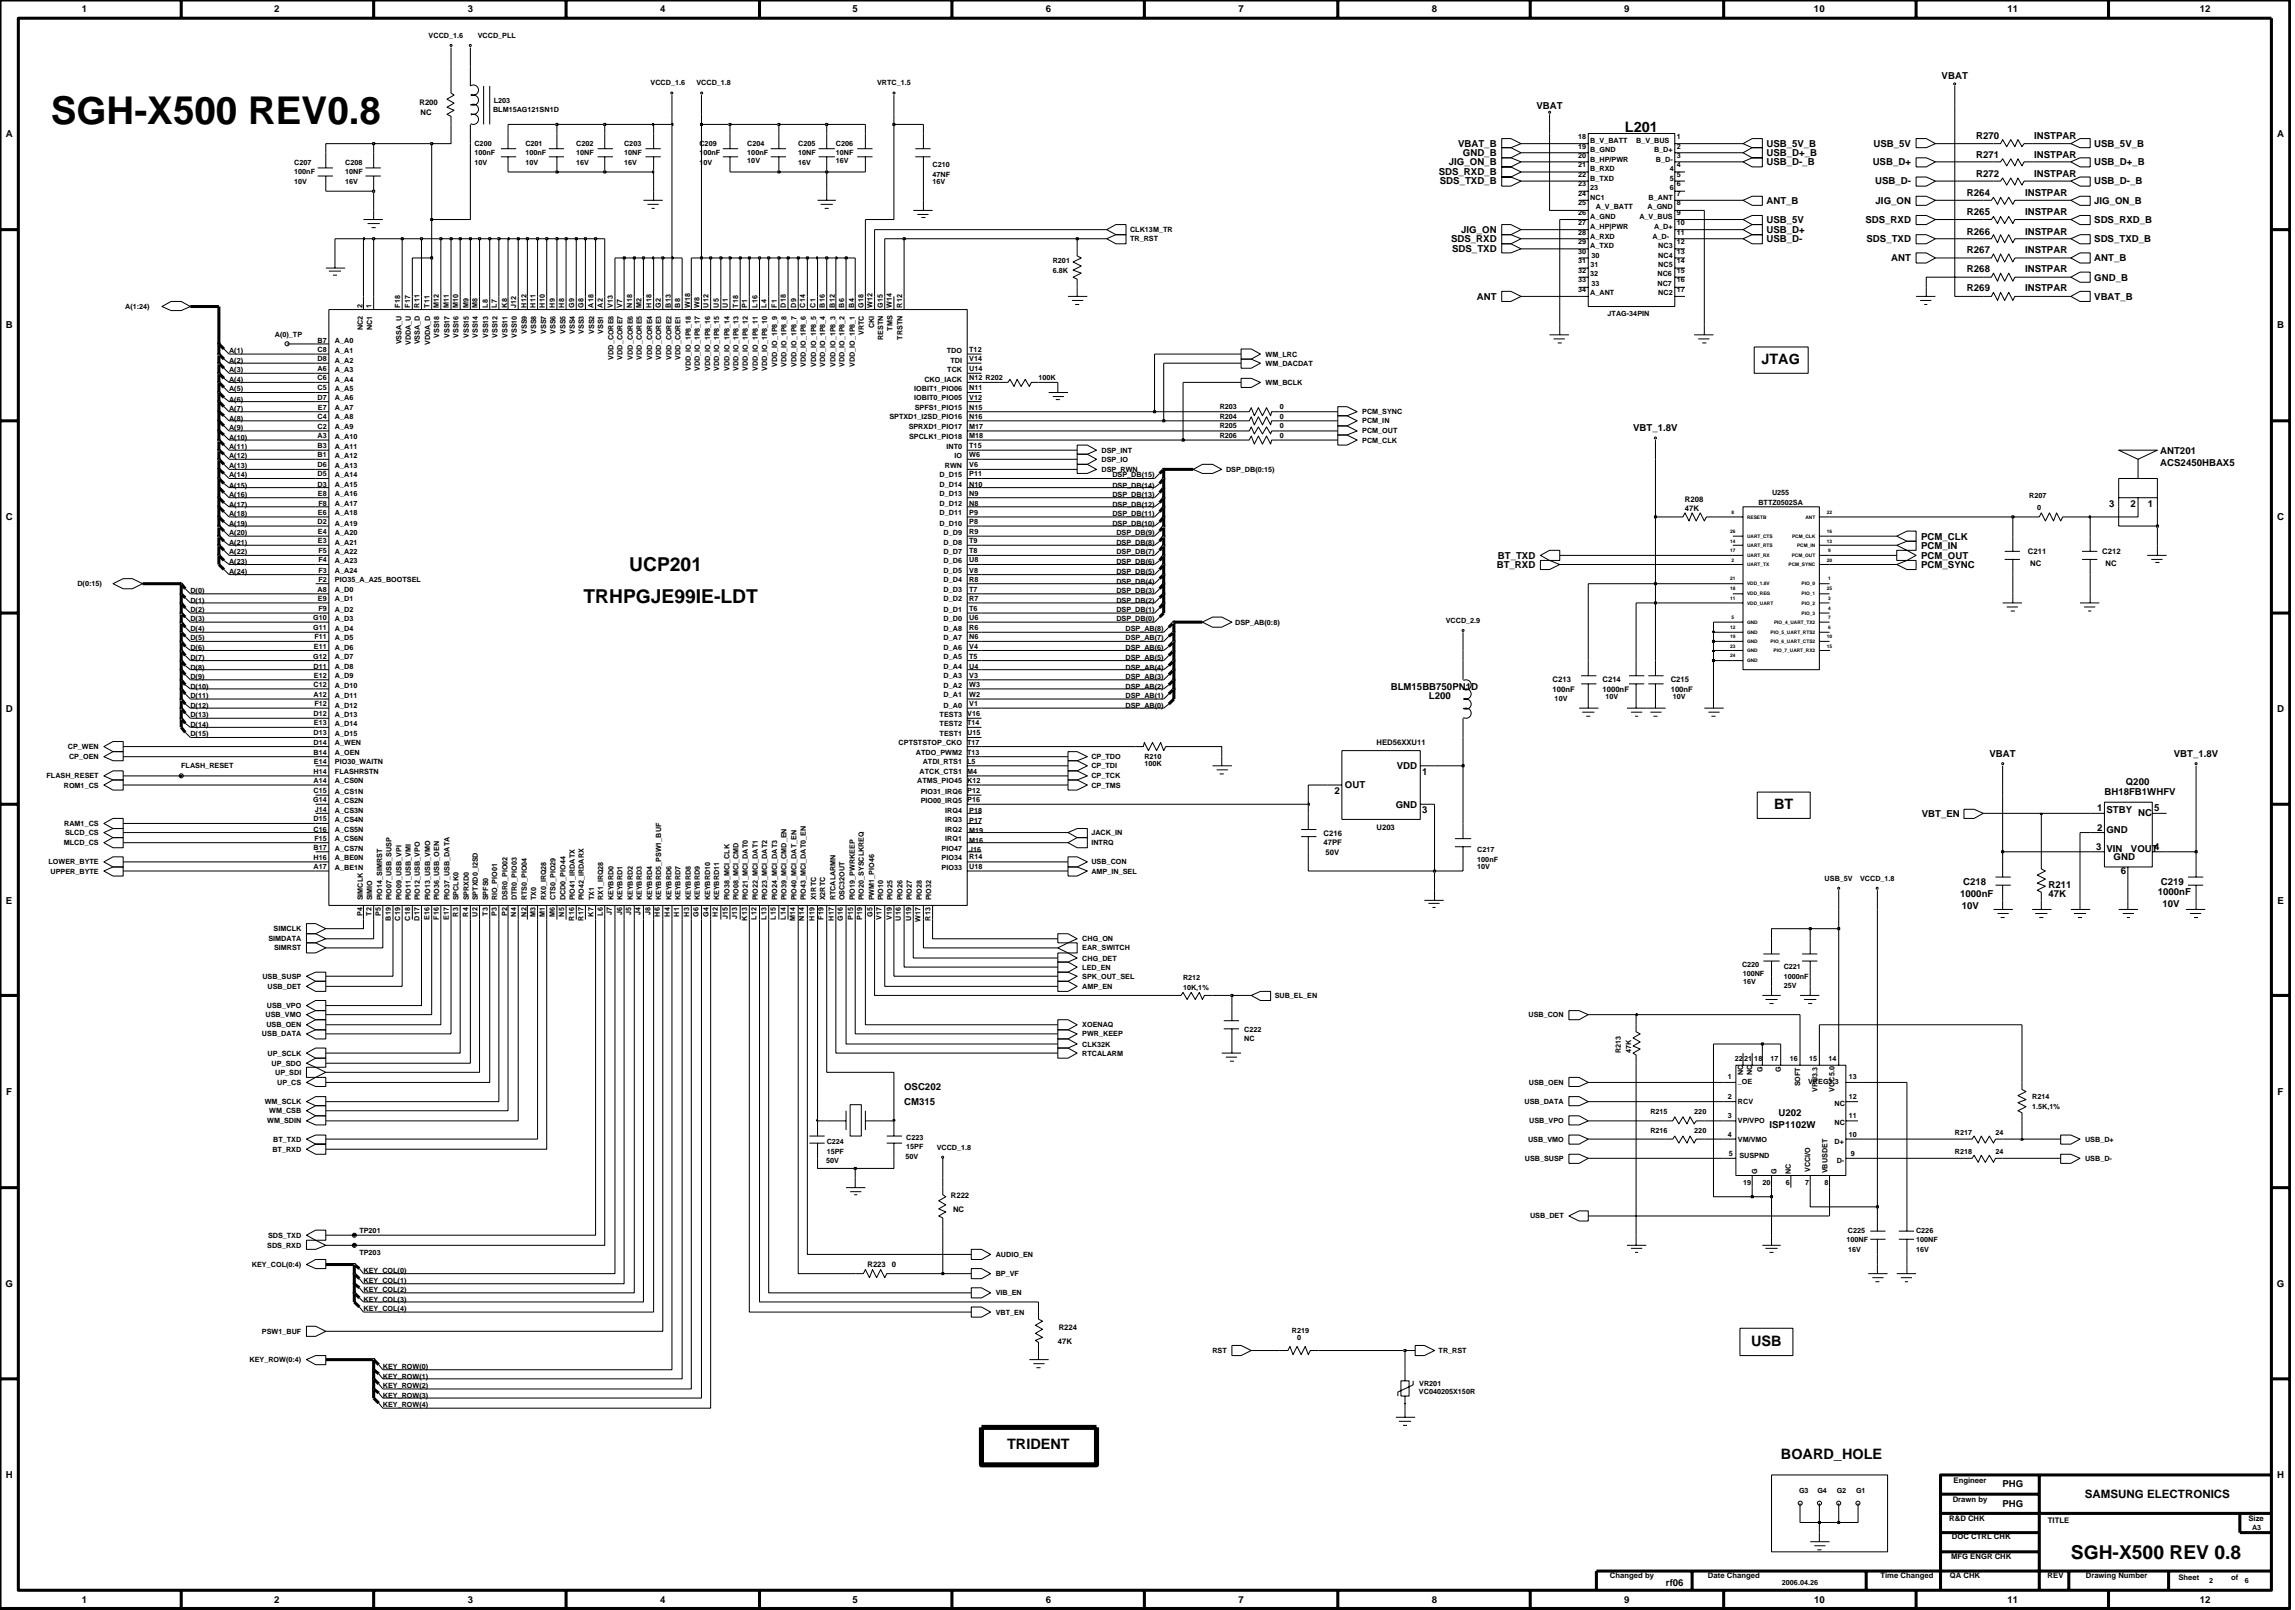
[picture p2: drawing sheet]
<svg xmlns="http://www.w3.org/2000/svg" width="192mm" height="135mm" viewBox="0 0 192 135" stroke-linecap="round" stroke-linejoin="round" font-family="sans-serif">
<defs><g id="words">
<text font-size="3.2" x="4.3" y="10.4">SGH-X500 REV0.8</text>
<g font-size="1.6">
<text x="52.6" y="47.8">UCP201</text>
<text x="48.8" y="50.4">TRHPGJE99IE-LDT</text>
<text x="173.2" y="130.3">SGH-X500 REV 0.8</text>
</g>
<g font-size="1.2">
<text x="135.9" y="11">L201</text>
<text x="147.3" y="30.4">JTAG</text>
<text x="148.4" y="67.6">BT</text>
<text x="146.4" y="112.5">USB</text>
<text x="84.2" y="121.1">TRIDENT</text>
<text x="148.9" y="121.9">BOARD_HOLE</text>
</g>
<text font-size="1" x="174.3" y="125.2">SAMSUNG ELECTRONICS</text>
<g font-size=".8">
<text x="6.8" y="1">1</text>
<text x="22.9" y="1">2</text>
<text x="39.1" y="1">3</text>
<text x="55.2" y="1">4</text>
<text x="71.3" y="1">5</text>
<text x="87.5" y="1">6</text>
<text x="103.6" y="1">7</text>
<text x="119.7" y="1">8</text>
<text x="135.8" y="1">9</text>
<text x="151.7" y="1">10</text>
<text x="167.9" y="1">11</text>
<text x="184" y="1">12</text>
<text x=".5" y="11.4">A</text>
<text x="128.5" y="9.1">VBAT</text>
<text x="162.4" y="6.6">VBAT</text>
<text x="165.2" y="11.6">R270</text>
<text x="170.1" y="11.6">INSTPAR</text>
<text x="190.4" y="11.4">A</text>
<text x="120.3" y="14.7">SDS_RXD_B</text>
<text x="120.4" y="15.4">SDS_TXD_B</text>
<text x="121.2" y="13.8">JIG_ON_B</text>
<text x="121.9" y="12.3">VBAT_B</text>
<text x="122.3" y="13.1">GND_B</text>
<text x="147.7" y="17">ANT_B</text>
<text x="147.7" y="13.8">USB_D-_B</text>
<text x="147.7" y="13.1">USB_D+_B</text>
<text x="147.7" y="12.3">USB_5V_B</text>
<text x="156.6" y="13.8">USB_D+</text>
<text x="156.7" y="12.3">USB_5V</text>
<text x="156.8" y="15.4">USB_D-</text>
<text x="156.8" y="17">JIG_ON</text>
<text x="164.5" y="16.4">R264</text>
<text x="165.2" y="13.2">R271</text>
<text x="165.2" y="14.8">R272</text>
<text x="169.3" y="16.4">INSTPAR</text>
<text x="170.1" y="13.2">INSTPAR</text>
<text x="170.1" y="14.8">INSTPAR</text>
<text x="175.1" y="17">JIG_ON_B</text>
<text x="175.1" y="15.4">USB_D-_B</text>
<text x="175.1" y="13.8">USB_D+_B</text>
<text x="175.1" y="12.3">USB_5V_B</text>
<text x="121.3" y="20.2">SDS_RXD</text>
<text x="121.4" y="21.1">SDS_TXD</text>
<text x="122.2" y="19.5">JIG_ON</text>
<text x="147.7" y="20.2">USB_D-</text>
<text x="147.7" y="19.5">USB_D+</text>
<text x="147.7" y="18.6">USB_5V</text>
<text x="156" y="18.6">SDS_RXD</text>
<text x="156.1" y="20.2">SDS_TXD</text>
<text x="158.1" y="21.8">ANT</text>
<text x="164.5" y="21.1">R267</text>
<text x="164.5" y="18">R265</text>
<text x="164.5" y="19.6">R266</text>
<text x="164.5" y="22.7">R268</text>
<text x="169.3" y="21.1">INSTPAR</text>
<text x="169.3" y="19.6">INSTPAR</text>
<text x="169.3" y="18">INSTPAR</text>
<text x="169.3" y="22.7">INSTPAR</text>
<text x="175.1" y="18.6">SDS_RXD_B</text>
<text x="175.1" y="20.2">SDS_TXD_B</text>
<text x="175.1" y="21.8">ANT_B</text>
<text x="175.1" y="23.4">GND_B</text>
<text x=".5" y="27.4">B</text>
<text x="123.5" y="25.1">ANT</text>
<text x="164.5" y="24.4">R269</text>
<text x="169.3" y="24.4">INSTPAR</text>
<text x="175.1" y="25.1">VBAT_B</text>
<text x="190.4" y="27.4">B</text>
<text x="136.6" y="36">VBT_1.8V</text>
<text x="180.6" y="38">ANT201</text>
<text x="180.6" y="39">ACS2450HBAX5</text>
<text x=".5" y="43.5">C</text>
<text x="125.2" y="47.5">BT_RXD</text>
<text x="125.3" y="46.7">BT_TXD</text>
<text x="160.7" y="45.1">PCM_CLK</text>
<text x="160.7" y="45.9">PCM_IN</text>
<text x="160.7" y="46.7">PCM_OUT</text>
<text x="160.7" y="47.5">PCM_SYNC</text>
<text x="176.4" y="42.4">3</text>
<text x="178.2" y="42.4">2</text>
<text x="179.6" y="42.4">1</text>
<text x="190.4" y="43.5">C</text>
<text x=".5" y="59.5">D</text>
<text x="116.3" y="57.7">BLM15BB750PN1D</text>
<text x="119.5" y="58.5">L200</text>
<text x="190.4" y="59.5">D</text>
<text x="112.5" y="65.9">OUT</text>
<text x="116.8" y="64.3">VDD</text>
<text x="118.9" y="64.7">1</text>
<text x="166.4" y="63.3">VBAT</text>
<text x="177.8" y="65.6">Q200</text>
<text x="181.8" y="63.3">VBT_1.8V</text>
<text x="111.6" y="66.3">2</text>
<text x="116.7" y="67.5">GND</text>
<text x="118.9" y="68">3</text>
<text x="160.7" y="68.3">VBT_EN</text>
<text x="175.3" y="71">3</text>
<text x="175.4" y="69.4">2</text>
<text x="175.4" y="67.8">1</text>
<text x="176" y="66.5">BH18FB1WHFV</text>
<text x="176.1" y="69.6">GND</text>
<text x="176.1" y="68">STBY</text>
<text x="176.1" y="71.2">VIN</text>
<text x="176.7" y="71.8">GND</text>
<text x="178.2" y="71.2">VOUT4</text>
<text x="178.8" y="68.2">NC</text>
<text x="180.1" y="67.8">5</text>
<text x=".5" y="75.5">E</text>
<text x="163.9" y="75">1000nF</text>
<text x="164.1" y="76">10V</text>
<text x="164.2" y="74">C218</text>
<text x="171.3" y="75">47K</text>
<text x="171.3" y="74.2">R211</text>
<text x="177.3" y="73">6</text>
<text x="180.4" y="74.8">1000nF</text>
<text x="180.7" y="74">C219</text>
<text x="180.8" y="75.8">10V</text>
<text x="190.4" y="75.5">E</text>
<text x=".5" y="91.5">F</text>
<text x="75.6" y="91.1">OSC202</text>
<text x="75.6" y="92.4">CM315</text>
<text x="148" y="94.3">ISP1102W</text>
<text x="148.7" y="93.3">U202</text>
<text x="190.5" y="91.5">F</text>
<text x=".5" y="107.6">G</text>
<text x="190.4" y="107.6">G</text>
<text x=".5" y="123.6">H</text>
<text x="167.4" y="124.3">PHG</text>
<text x="167.4" y="125.9">PHG</text>
<text x="190.4" y="123.6">H</text>
<text x="6.8" y="134">1</text>
<text x="22.9" y="134">2</text>
<text x="39.1" y="134">3</text>
<text x="55.2" y="134">4</text>
<text x="71.3" y="134">5</text>
<text x="87.5" y="134">6</text>
<text x="103.6" y="134">7</text>
<text x="119.7" y="134">8</text>
<text x="135.8" y="134">9</text>
<text x="139.3" y="132.5">rf06</text>
<text x="151.7" y="134">10</text>
<text x="167.9" y="134">11</text>
<text x="184" y="134">12</text>
</g>
<g font-size=".6">
<text x="35.8" y="3.2">VCCD_1.6</text>
<text x="40" y="3.2">VCCD_PLL</text>
<text x="35.1" y="8.8">R200</text>
<text x="35.2" y="9.6">NC</text>
<text x="41.2" y="9.3">BLM15AG121SN1D</text>
<text x="41.3" y="8.6">L203</text>
<text x="54.4" y="7.1">VCCD_1.6</text>
<text x="58.2" y="7.1">VCCD_1.8</text>
<text x="73.3" y="7.1">VRTC_1.5</text>
<text x="132" y="11.6">18</text>
<text x="133" y="11.9">B_V_BATT</text>
<text x="136.8" y="11.9">B_V_BUS</text>
<text x="140.2" y="11.6">1</text>
<text x="24.6" y="14.5">100nF</text>
<text x="24.6" y="13.8">C207</text>
<text x="24.6" y="15.4">10V</text>
<text x="28.9" y="14.5">10NF</text>
<text x="28.9" y="13.8">C208</text>
<text x="28.9" y="15.4">16V</text>
<text x="39.7" y="12.2">C200</text>
<text x="39.7" y="13.8">10V</text>
<text x="39.7" y="12.9">100nF</text>
<text x="43.9" y="13.8">10V</text>
<text x="43.9" y="12.2">C201</text>
<text x="43.9" y="12.9">100nF</text>
<text x="48.2" y="12.9">10NF</text>
<text x="48.2" y="13.8">16V</text>
<text x="48.2" y="12.2">C202</text>
<text x="52.2" y="12.9">10NF</text>
<text x="52.2" y="13.8">16V</text>
<text x="52.2" y="12.2">C203</text>
<text x="58.5" y="13.8">10V</text>
<text x="58.5" y="12.9">100nF</text>
<text x="58.5" y="12.2">C209</text>
<text x="62.5" y="12.9">100nF</text>
<text x="62.5" y="12.2">C204</text>
<text x="62.5" y="13.6">10V</text>
<text x="66.7" y="12.9">10NF</text>
<text x="66.7" y="13.8">16V</text>
<text x="66.7" y="12.2">C205</text>
<text x="69.9" y="12.9">10NF</text>
<text x="69.9" y="12.2">C206</text>
<text x="69.9" y="13.6">16V</text>
<text x="78" y="15.4">16V</text>
<text x="78" y="13.9">C210</text>
<text x="78" y="14.8">47NF</text>
<text x="132" y="12.4">19</text>
<text x="132" y="13.2">20</text>
<text x="132" y="13.9">21</text>
<text x="132" y="14.8">22</text>
<text x="132" y="16.4">24</text>
<text x="132" y="17.2">25</text>
<text x="132" y="15.6">23</text>
<text x="133" y="12.7">B_GND</text>
<text x="133" y="13.5">B_HP/PWR</text>
<text x="133" y="14.3">B_RXD</text>
<text x="133" y="15.1">B_TXD</text>
<text x="133" y="16.7">NC1</text>
<text x="133" y="15.9">23</text>
<text x="133.4" y="17.5">A_V_BATT</text>
<text x="137.8" y="17.5">A_GND</text>
<text x="137.9" y="16.7">B_ANT</text>
<text x="138.3" y="12.7">B_D+</text>
<text x="138.5" y="13.5">B_D-</text>
<text x="139.6" y="14.3">4</text>
<text x="139.6" y="15.1">5</text>
<text x="139.6" y="15.9">6</text>
<text x="140.2" y="17.2">8</text>
<text x="140.2" y="16.4">7</text>
<text x="140.2" y="12.4">2</text>
<text x="140.2" y="13.2">3</text>
<text x="140.2" y="13.9">4</text>
<text x="140.2" y="14.8">5</text>
<text x="140.2" y="15.6">6</text>
<text x="88" y="22.8">6.8K</text>
<text x="88" y="22">R201</text>
<text x="94.5" y="19.4">CLK13M_TR</text>
<text x="94.5" y="20.2">TR_RST</text>
<text x="132" y="18.8">27</text>
<text x="132" y="19.6">28</text>
<text x="132" y="20.4">29</text>
<text x="132" y="23.6">33</text>
<text x="132" y="18">26</text>
<text x="132" y="21.2">30</text>
<text x="132" y="22">31</text>
<text x="132" y="22.8">32</text>
<text x="133" y="19.1">A_HP|PWR</text>
<text x="133" y="20">A_RXD</text>
<text x="133" y="20.7">A_TXD</text>
<text x="133" y="18.3">A_GND</text>
<text x="133" y="23.1">32</text>
<text x="133" y="22.3">31</text>
<text x="133.1" y="23.9">33</text>
<text x="133.1" y="21.6">30</text>
<text x="137.1" y="18.3">A_V_BUS</text>
<text x="138.2" y="20">A_D-</text>
<text x="138.3" y="19.1">A_D+</text>
<text x="138.6" y="23.1">NC6</text>
<text x="138.6" y="23.9">NC7</text>
<text x="138.7" y="20.7">NC3</text>
<text x="138.7" y="21.6">NC4</text>
<text x="138.7" y="22.3">NC5</text>
<text x="140.2" y="20.4">12</text>
<text x="140.2" y="21.2">13</text>
<text x="140.2" y="22">14</text>
<text x="140.2" y="22.8">15</text>
<text x="140.2" y="23.6">16</text>
<text x="140.2" y="18">9</text>
<text x="140.2" y="18.8">10</text>
<text x="140.2" y="19.6">11</text>
<text x="10.5" y="25.8">A(1:24)</text>
<text x="19.2" y="29.5">A(1)</text>
<text x="23" y="28.2">A(0)_TP</text>
<text x="26.6" y="28.7">B7</text>
<text x="26.6" y="29.4">C8</text>
<text x="28" y="28.7">A_A0</text>
<text x="28" y="29.5">A_A1</text>
<text x="30.3" y="25.7" transform="rotate(-90 30.3 25.7)">2</text>
<text x="30.3" y="27.6" transform="rotate(-90 30.3 27.6)">NC2</text>
<text x="31.1" y="25.7" transform="rotate(-90 31.1 25.7)">1</text>
<text x="31.1" y="27.6" transform="rotate(-90 31.1 27.6)">NC1</text>
<text x="33.5" y="25.7" transform="rotate(-90 33.5 25.7)">F18</text>
<text x="33.6" y="28.8" transform="rotate(-90 33.6 28.8)">VSSA_U</text>
<text x="34.3" y="25.7" transform="rotate(-90 34.3 25.7)">F17</text>
<text x="34.4" y="28.8" transform="rotate(-90 34.4 28.8)">VDDA_U</text>
<text x="35.1" y="25.7" transform="rotate(-90 35.1 25.7)">R11</text>
<text x="35.1" y="28.8" transform="rotate(-90 35.1 28.8)">VSSA_D</text>
<text x="35.9" y="25.7" transform="rotate(-90 35.9 25.7)">T11</text>
<text x="36" y="28.8" transform="rotate(-90 36 28.8)">VDDA_D</text>
<text x="36.7" y="25.7" transform="rotate(-90 36.7 25.7)">M12</text>
<text x="36.7" y="28.2" transform="rotate(-90 36.7 28.2)">VSS18</text>
<text x="37.5" y="25.7" transform="rotate(-90 37.5 25.7)">M11</text>
<text x="37.6" y="28.2" transform="rotate(-90 37.6 28.2)">VSS17</text>
<text x="38.3" y="25.7" transform="rotate(-90 38.3 25.7)">M10</text>
<text x="38.4" y="28.2" transform="rotate(-90 38.4 28.2)">VSS16</text>
<text x="39.2" y="25.7" transform="rotate(-90 39.2 25.7)">M9</text>
<text x="39.2" y="28.2" transform="rotate(-90 39.2 28.2)">VSS15</text>
<text x="39.9" y="25.7" transform="rotate(-90 39.9 25.7)">M8</text>
<text x="40" y="28.2" transform="rotate(-90 40 28.2)">VSS14</text>
<text x="40.8" y="25.7" transform="rotate(-90 40.8 25.7)">L8</text>
<text x="40.8" y="28.2" transform="rotate(-90 40.8 28.2)">VSS13</text>
<text x="41.5" y="25.7" transform="rotate(-90 41.5 25.7)">L7</text>
<text x="41.6" y="28.2" transform="rotate(-90 41.6 28.2)">VSS12</text>
<text x="42.4" y="25.7" transform="rotate(-90 42.4 25.7)">K8</text>
<text x="42.4" y="28.2" transform="rotate(-90 42.4 28.2)">VSS11</text>
<text x="43.2" y="25.7" transform="rotate(-90 43.2 25.7)">J12</text>
<text x="43.2" y="28.2" transform="rotate(-90 43.2 28.2)">VSS10</text>
<text x="44" y="25.7" transform="rotate(-90 44 25.7)">H12</text>
<text x="44.1" y="27.9" transform="rotate(-90 44.1 27.9)">VSS9</text>
<text x="44.8" y="25.7" transform="rotate(-90 44.8 25.7)">H11</text>
<text x="44.8" y="27.9" transform="rotate(-90 44.8 27.9)">VSS8</text>
<text x="45.5" y="25.7" transform="rotate(-90 45.5 25.7)">H10</text>
<text x="45.7" y="27.9" transform="rotate(-90 45.7 27.9)">VSS7</text>
<text x="46.4" y="25.7" transform="rotate(-90 46.4 25.7)">H9</text>
<text x="46.4" y="27.9" transform="rotate(-90 46.4 27.9)">VSS6</text>
<text x="47.2" y="25.7" transform="rotate(-90 47.2 25.7)">H8</text>
<text x="47.3" y="27.9" transform="rotate(-90 47.3 27.9)">VSS5</text>
<text x="48" y="25.7" transform="rotate(-90 48 25.7)">G9</text>
<text x="48.1" y="27.9" transform="rotate(-90 48.1 27.9)">VSS4</text>
<text x="48.8" y="25.7" transform="rotate(-90 48.8 25.7)">G8</text>
<text x="48.8" y="27.9" transform="rotate(-90 48.8 27.9)">VSS3</text>
<text x="49.6" y="25.7" transform="rotate(-90 49.6 25.7)">A18</text>
<text x="49.7" y="27.9" transform="rotate(-90 49.7 27.9)">VSS2</text>
<text x="50.4" y="25.7" transform="rotate(-90 50.4 25.7)">A2</text>
<text x="50.4" y="27.9" transform="rotate(-90 50.4 27.9)">VSS1</text>
<text x="51.3" y="25.7" transform="rotate(-90 51.3 25.7)">V13</text>
<text x="52" y="25.7" transform="rotate(-90 52 25.7)">V7</text>
<text x="52.9" y="25.7" transform="rotate(-90 52.9 25.7)">N18</text>
<text x="53.6" y="25.7" transform="rotate(-90 53.6 25.7)">M2</text>
<text x="54.5" y="25.7" transform="rotate(-90 54.5 25.7)">H18</text>
<text x="55.3" y="25.7" transform="rotate(-90 55.3 25.7)">G2</text>
<text x="56.1" y="25.7" transform="rotate(-90 56.1 25.7)">B13</text>
<text x="56.9" y="25.7" transform="rotate(-90 56.9 25.7)">B8</text>
<text x="57.7" y="25.7" transform="rotate(-90 57.7 25.7)">W18</text>
<text x="58.5" y="25.7" transform="rotate(-90 58.5 25.7)">W8</text>
<text x="59.3" y="25.7" transform="rotate(-90 59.3 25.7)">U12</text>
<text x="60.1" y="25.7" transform="rotate(-90 60.1 25.7)">U5</text>
<text x="60.9" y="25.7" transform="rotate(-90 60.9 25.7)">U1</text>
<text x="61.7" y="25.7" transform="rotate(-90 61.7 25.7)">T18</text>
<text x="62.5" y="25.7" transform="rotate(-90 62.5 25.7)">P1</text>
<text x="63.3" y="25.7" transform="rotate(-90 63.3 25.7)">L16</text>
<text x="64.1" y="25.7" transform="rotate(-90 64.1 25.7)">L4</text>
<text x="65" y="25.7" transform="rotate(-90 65 25.7)">F1</text>
<text x="65.7" y="25.7" transform="rotate(-90 65.7 25.7)">D18</text>
<text x="66.6" y="25.7" transform="rotate(-90 66.6 25.7)">D9</text>
<text x="67.3" y="25.7" transform="rotate(-90 67.3 25.7)">C14</text>
<text x="68.2" y="25.7" transform="rotate(-90 68.2 25.7)">C1</text>
<text x="69" y="25.7" transform="rotate(-90 69 25.7)">B16</text>
<text x="69.8" y="25.7" transform="rotate(-90 69.8 25.7)">B12</text>
<text x="70.6" y="25.7" transform="rotate(-90 70.6 25.7)">B6</text>
<text x="71.4" y="25.7" transform="rotate(-90 71.4 25.7)">B4</text>
<text x="72.2" y="25.7" transform="rotate(-90 72.2 25.7)">G18</text>
<text x="72.2" y="28" transform="rotate(-90 72.2 28)">VRTC</text>
<text x="73" y="25.7" transform="rotate(-90 73 25.7)">W12</text>
<text x="73.1" y="27.4" transform="rotate(-90 73.1 27.4)">CKI</text>
<text x="73.8" y="25.7" transform="rotate(-90 73.8 25.7)">G15</text>
<text x="73.9" y="28.4" transform="rotate(-90 73.9 28.4)">RESTN</text>
<text x="74.6" y="25.7" transform="rotate(-90 74.6 25.7)">W14</text>
<text x="74.6" y="27.6" transform="rotate(-90 74.6 27.6)">TMS</text>
<text x="75.4" y="25.7" transform="rotate(-90 75.4 25.7)">R12</text>
<text x="75.5" y="28.4" transform="rotate(-90 75.5 28.4)">TRSTN</text>
<text x="79.2" y="29.5">TDO</text>
<text x="81" y="29.4">T12</text>
<text x="105.8" y="29.8">WM_LRC</text>
<text x="132" y="24.4">34</text>
<text x="133" y="24.7">A_ANT</text>
<text x="134.4" y="26.4">JTAG-34PIN</text>
<text x="138.7" y="24.7">NC2</text>
<text x="140.2" y="24.4">17</text>
<text x="19.2" y="30.4">A(2)</text>
<text x="19.2" y="35.9">A(9)</text>
<text x="19.2" y="35.2">A(8)</text>
<text x="19.2" y="34.3">A(7)</text>
<text x="19.2" y="33.6">A(6)</text>
<text x="19.2" y="32.7">A(5)</text>
<text x="19.2" y="32">A(4)</text>
<text x="19.2" y="31.1">A(3)</text>
<text x="26.6" y="31">A6</text>
<text x="26.6" y="31.8">C6</text>
<text x="26.6" y="32.6">C5</text>
<text x="26.6" y="33.4">D7</text>
<text x="26.6" y="35">C4</text>
<text x="26.6" y="35.8">C2</text>
<text x="26.6" y="30.2">D8</text>
<text x="26.6" y="34.2">E7</text>
<text x="28" y="31.1">A_A3</text>
<text x="28" y="31.9">A_A4</text>
<text x="28" y="32.7">A_A5</text>
<text x="28" y="33.4">A_A6</text>
<text x="28" y="34.3">A_A7</text>
<text x="28" y="35">A_A8</text>
<text x="28" y="35.9">A_A9</text>
<text x="28" y="30.3">A_A2</text>
<text x="51.3" y="30" transform="rotate(-90 51.3 30)">VDD_CORE8</text>
<text x="52.1" y="30" transform="rotate(-90 52.1 30)">VDD_CORE7</text>
<text x="52.9" y="30" transform="rotate(-90 52.9 30)">VDD_CORE6</text>
<text x="53.7" y="30" transform="rotate(-90 53.7 30)">VDD_CORE5</text>
<text x="54.5" y="30" transform="rotate(-90 54.5 30)">VDD_CORE4</text>
<text x="55.3" y="30" transform="rotate(-90 55.3 30)">VDD_CORE3</text>
<text x="56.1" y="30" transform="rotate(-90 56.1 30)">VDD_CORE2</text>
<text x="56.9" y="30" transform="rotate(-90 56.9 30)">VDD_CORE1</text>
<text x="57.8" y="31" transform="rotate(-90 57.8 31)">VDD_IO_1P8_18</text>
<text x="58.5" y="31" transform="rotate(-90 58.5 31)">VDD_IO_1P8_17</text>
<text x="59.4" y="31" transform="rotate(-90 59.4 31)">VDD_IO_1P8_16</text>
<text x="60.1" y="31" transform="rotate(-90 60.1 31)">VDD_IO_1P8_15</text>
<text x="61" y="31" transform="rotate(-90 61 31)">VDD_IO_1P8_14</text>
<text x="61.8" y="31" transform="rotate(-90 61.8 31)">VDD_IO_1P8_13</text>
<text x="62.5" y="31" transform="rotate(-90 62.5 31)">VDD_IO_1P8_12</text>
<text x="63.4" y="31" transform="rotate(-90 63.4 31)">VDD_IO_1P8_11</text>
<text x="64.1" y="31" transform="rotate(-90 64.1 31)">VDD_IO_1P8_10</text>
<text x="65" y="30.7" transform="rotate(-90 65 30.7)">VDD_IO_1P8_9</text>
<text x="65.8" y="30.7" transform="rotate(-90 65.8 30.7)">VDD_IO_1P8_8</text>
<text x="66.6" y="30.7" transform="rotate(-90 66.6 30.7)">VDD_IO_1P8_7</text>
<text x="67.4" y="30.7" transform="rotate(-90 67.4 30.7)">VDD_IO_1P8_6</text>
<text x="68.2" y="30.7" transform="rotate(-90 68.2 30.7)">VDD_IO_1P8_5</text>
<text x="69" y="30.7" transform="rotate(-90 69 30.7)">VDD_IO_1P8_4</text>
<text x="69.9" y="30.7" transform="rotate(-90 69.9 30.7)">VDD_IO_1P8_3</text>
<text x="70.6" y="30.7" transform="rotate(-90 70.6 30.7)">VDD_IO_1P8_2</text>
<text x="71.5" y="30.7" transform="rotate(-90 71.5 30.7)">VDD_IO_1P8_1</text>
<text x="74.4" y="35">SPTXD1_I2SD_PIO16</text>
<text x="76" y="35.9">SPRXD1_PIO17</text>
<text x="76.5" y="32.7">IOBIT1_PIO06</text>
<text x="76.5" y="33.4">IOBIT0_PIO05</text>
<text x="76.5" y="34.3">SPFS1_PIO15</text>
<text x="77.3" y="31.9">CKO_IACK</text>
<text x="79.2" y="31.1">TCK</text>
<text x="79.5" y="30.3">TDI</text>
<text x="81" y="34.2">N15</text>
<text x="81" y="35.8">M17</text>
<text x="81" y="32.6">N11</text>
<text x="81" y="33.4">V12</text>
<text x="81" y="31.8">N12 R202</text>
<text x="81" y="35">N16</text>
<text x="81" y="31">U14</text>
<text x="81" y="30.2">V14</text>
<text x="86.8" y="31.8">100K</text>
<text x="102" y="35.8">R205</text>
<text x="102" y="35">R204</text>
<text x="102" y="34.2">R203</text>
<text x="105.8" y="30.6">WM_DACDAT</text>
<text x="105.8" y="32.2">WM_BCLK</text>
<text x="107" y="35.8">0</text>
<text x="107" y="35">0</text>
<text x="107" y="34.2">0</text>
<text x="113.9" y="34.6">PCM_SYNC</text>
<text x="113.9" y="35.4">PCM_IN</text>
<text x="19.2" y="36.8">A(10)</text>
<text x="19.2" y="39.9">A(14)</text>
<text x="19.2" y="39.1">A(13)</text>
<text x="19.2" y="38.3">A(12)</text>
<text x="19.2" y="37.5">A(11)</text>
<text x="19.2" y="41.5">A(16)</text>
<text x="19.2" y="40.8">A(15)</text>
<text x="26.6" y="36.6">A3</text>
<text x="26.6" y="37.5">B3</text>
<text x="26.6" y="38.2">B1</text>
<text x="26.6" y="39.1">D6</text>
<text x="26.6" y="39.8">D5</text>
<text x="26.6" y="40.7">D3</text>
<text x="26.6" y="41.4">E8</text>
<text x="28" y="36.7">A_A10</text>
<text x="28" y="37.5">A_A11</text>
<text x="28" y="38.3">A_A12</text>
<text x="28" y="39.1">A_A13</text>
<text x="28" y="39.9">A_A14</text>
<text x="28" y="40.7">A_A15</text>
<text x="28" y="41.5">A_A16</text>
<text x="76" y="36.7">SPCLK1_PIO18</text>
<text x="78.6" y="41.5">D_D13</text>
<text x="78.6" y="40.7">D_D14</text>
<text x="78.6" y="39.9">D_D15</text>
<text x="79" y="39.1">RWN</text>
<text x="79.1" y="37.5">INT0</text>
<text x="79.8" y="38.3">IO</text>
<text x="81" y="37.5">T15</text>
<text x="81" y="38.2">W6</text>
<text x="81" y="41.4">N9</text>
<text x="81" y="40.7">N10</text>
<text x="81" y="39.8">P11</text>
<text x="81" y="36.6">M18</text>
<text x="81" y="39.1">V6</text>
<text x="92.1" y="37.8">DSP_INT</text>
<text x="92.1" y="38.6">DSP_IO</text>
<text x="92.1" y="39.4">DSP_RWN</text>
<text x="93" y="41.5">DSP_DB(13)</text>
<text x="93" y="40.8">DSP_DB(14)</text>
<text x="93" y="39.9">DSP_DB(15)</text>
<text x="102" y="36.6">R206</text>
<text x="102.5" y="39.4">DSP_DB(0:15)</text>
<text x="107" y="36.6">0</text>
<text x="113.9" y="36.2">PCM_OUT</text>
<text x="113.9" y="37">PCM_CLK</text>
<text x="140.9" y="41.9">R208</text>
<text x="148.2" y="41.4">U255</text>
<text x="169.7" y="41.6">R207</text>
<text x="19.2" y="46.3">A(22)</text>
<text x="19.2" y="45.6">A(21)</text>
<text x="19.2" y="44.7">A(20)</text>
<text x="19.2" y="44">A(19)</text>
<text x="19.2" y="43.1">A(18)</text>
<text x="19.2" y="42.4">A(17)</text>
<text x="19.2" y="47.9">A(24)</text>
<text x="19.2" y="47.2">A(23)</text>
<text x="26.6" y="43.8">D2</text>
<text x="26.6" y="43">E6</text>
<text x="26.6" y="44.6">E4</text>
<text x="26.6" y="45.4">E3</text>
<text x="26.6" y="46.2">F5</text>
<text x="26.6" y="47">F4</text>
<text x="26.6" y="47.9">F3</text>
<text x="26.6" y="42.3">F8</text>
<text x="28" y="45.5">A_A21</text>
<text x="28" y="46.3">A_A22</text>
<text x="28" y="47">A_A23</text>
<text x="28" y="47.9">A_A24</text>
<text x="28" y="42.3">A_A17</text>
<text x="28" y="43.1">A_A18</text>
<text x="28" y="43.9">A_A19</text>
<text x="28" y="44.7">A_A20</text>
<text x="78.6" y="43.9">D_D10</text>
<text x="78.6" y="43.1">D_D11</text>
<text x="78.6" y="42.3">D_D12</text>
<text x="78.9" y="47.9">D_D5</text>
<text x="78.9" y="47.1">D_D6</text>
<text x="78.9" y="46.3">D_D7</text>
<text x="78.9" y="45.5">D_D8</text>
<text x="78.9" y="44.7">D_D9</text>
<text x="81" y="47.9">V8</text>
<text x="81" y="47">U8</text>
<text x="81" y="46.2">T8</text>
<text x="81" y="45.4">T9</text>
<text x="81" y="44.6">R9</text>
<text x="81" y="43.8">P8</text>
<text x="81" y="43">P9</text>
<text x="81" y="42.3">N8</text>
<text x="93" y="44">DSP_DB(10)</text>
<text x="93" y="43.1">DSP_DB(11)</text>
<text x="93" y="42.4">DSP_DB(12)</text>
<text x="93.4" y="46.3">DSP_DB(7)</text>
<text x="93.4" y="45.6">DSP_DB(8)</text>
<text x="93.4" y="44.7">DSP_DB(9)</text>
<text x="93.4" y="47.9">DSP_DB(5)</text>
<text x="93.4" y="47.2">DSP_DB(6)</text>
<text x="140.9" y="42.7">47K</text>
<text x="147" y="42.2">BTTZ0502SA</text>
<text x="169.6" y="46.3">C211</text>
<text x="169.8" y="47.3">NC</text>
<text x="170.4" y="42.6">0</text>
<text x="175.8" y="46.3">C212</text>
<text x="176.1" y="47.3">NC</text>
<text x="6.5" y="49">D(0:15)</text>
<text x="15.9" y="49.5">D(0)</text>
<text x="15.9" y="50.4">D(1)</text>
<text x="15.9" y="51.2">D(2)</text>
<text x="15.9" y="51.9">D(3)</text>
<text x="15.9" y="52.8">D(4)</text>
<text x="15.9" y="53.5">D(5)</text>
<text x="26.2" y="51.8">G10</text>
<text x="26.2" y="52.7">G11</text>
<text x="26.3" y="53.4">F11</text>
<text x="26.6" y="49.5">A8</text>
<text x="26.6" y="50.2">E9</text>
<text x="26.6" y="48.6">F2</text>
<text x="26.6" y="51.1">F9</text>
<text x="28" y="48.7">PIO35_A_A25_BOOTSEL</text>
<text x="28" y="53.5">A_D5</text>
<text x="28" y="50.3">A_D1</text>
<text x="28" y="51.1">A_D2</text>
<text x="28" y="51.9">A_D3</text>
<text x="28" y="52.7">A_D4</text>
<text x="28" y="49.5">A_D0</text>
<text x="78.9" y="49.5">D_D3</text>
<text x="78.9" y="48.7">D_D4</text>
<text x="78.9" y="53.5">D_A7</text>
<text x="78.9" y="52.7">D_A8</text>
<text x="78.9" y="51.9">D_D0</text>
<text x="78.9" y="51.1">D_D1</text>
<text x="78.9" y="50.3">D_D2</text>
<text x="81" y="48.6">R8</text>
<text x="81" y="53.4">N6</text>
<text x="81" y="52.7">R6</text>
<text x="81" y="51.8">U6</text>
<text x="81" y="51.1">T6</text>
<text x="81" y="50.2">R7</text>
<text x="81" y="49.5">T7</text>
<text x="93.4" y="50.4">DSP_DB(2)</text>
<text x="93.4" y="49.5">DSP_DB(3)</text>
<text x="93.4" y="48.8">DSP_DB(4)</text>
<text x="93.4" y="51.9">DSP_DB(0)</text>
<text x="93.4" y="51.2">DSP_DB(1)</text>
<text x="94.1" y="53.5">DSP_AB(7)</text>
<text x="94.1" y="52.8">DSP_AB(8)</text>
<text x="103.3" y="52.2">DSP_AB(0:8)</text>
<text x="120.9" y="52">VCCD_2.9</text>
<text x="15.9" y="54.4">D(6)</text>
<text x="15.9" y="55.1">D(7)</text>
<text x="15.9" y="56">D(8)</text>
<text x="15.9" y="56.7">D(9)</text>
<text x="15.9" y="57.6">D(10)</text>
<text x="15.9" y="58.3">D(11)</text>
<text x="15.9" y="59.2">D(12)</text>
<text x="15.9" y="59.9">D(13)</text>
<text x="26.2" y="55">G12</text>
<text x="26.2" y="55.9">D11</text>
<text x="26.2" y="57.4">C12</text>
<text x="26.2" y="58.3">A12</text>
<text x="26.2" y="59.9">D12</text>
<text x="26.3" y="54.3">E11</text>
<text x="26.3" y="56.6">E12</text>
<text x="26.3" y="59">F12</text>
<text x="28" y="54.3">A_D6</text>
<text x="28" y="55.1">A_D7</text>
<text x="28" y="55.9">A_D8</text>
<text x="28" y="56.7">A_D9</text>
<text x="28" y="57.5">A_D10</text>
<text x="28" y="58.3">A_D11</text>
<text x="28" y="59.1">A_D12</text>
<text x="28" y="59.9">A_D13</text>
<text x="78.6" y="59.9">TEST3</text>
<text x="78.9" y="59.1">D_A0</text>
<text x="78.9" y="58.3">D_A1</text>
<text x="78.9" y="57.5">D_A2</text>
<text x="78.9" y="56.7">D_A3</text>
<text x="78.9" y="55.9">D_A4</text>
<text x="78.9" y="55.1">D_A5</text>
<text x="78.9" y="54.3">D_A6</text>
<text x="80.9" y="59.9">V16</text>
<text x="81" y="59">V1</text>
<text x="81" y="58.3">W2</text>
<text x="81" y="57.4">W3</text>
<text x="81" y="56.6">V3</text>
<text x="81" y="55.9">U4</text>
<text x="81" y="55">T5</text>
<text x="81" y="54.3">V4</text>
<text x="94.1" y="59.2">DSP_AB(0)</text>
<text x="94.1" y="58.3">DSP_AB(1)</text>
<text x="94.1" y="57.6">DSP_AB(2)</text>
<text x="94.1" y="56.7">DSP_AB(3)</text>
<text x="94.1" y="56">DSP_AB(4)</text>
<text x="94.1" y="55.1">DSP_AB(5)</text>
<text x="94.1" y="54.4">DSP_AB(6)</text>
<text x="129.8" y="57">C213</text>
<text x="129.8" y="57.8">100nF</text>
<text x="130" y="58.6">10V</text>
<text x="134" y="57">C214</text>
<text x="134" y="57.8">1000nF</text>
<text x="134.3" y="58.4">10V</text>
<text x="139.7" y="57">C215</text>
<text x="139.7" y="57.8">100nF</text>
<text x="139.9" y="58.4">10V</text>
<text x="3.9" y="65.1">FLASH_RESET</text>
<text x="5.3" y="65.8">ROM1_CS</text>
<text x="5.7" y="62.6">CP_WEN</text>
<text x="5.8" y="63.5">CP_OEN</text>
<text x="15.2" y="64.2">FLASH_RESET</text>
<text x="15.9" y="60.8">D(14)</text>
<text x="15.9" y="61.6">D(15)</text>
<text x="26.2" y="64.7">H14</text>
<text x="26.2" y="63.1">B14</text>
<text x="26.2" y="62.2">D14</text>
<text x="26.2" y="61.5">D13</text>
<text x="26.2" y="65.4">A14</text>
<text x="26.3" y="63.8">E14</text>
<text x="26.3" y="60.6">E13</text>
<text x="28" y="64.7">FLASHRSTN</text>
<text x="28" y="63.1">A_OEN</text>
<text x="28" y="62.3">A_WEN</text>
<text x="28" y="63.9">PIO30_WAITN</text>
<text x="28" y="60.7">A_D14</text>
<text x="28" y="61.5">A_D15</text>
<text x="28" y="65.5">A_CS0N</text>
<text x="75.1" y="62.3">CPTSTSTOP_CKO</text>
<text x="76.6" y="63.1">ATDO_PWM2</text>
<text x="76.7" y="65.5">ATMS_PIO45</text>
<text x="76.9" y="64.7">ATCK_CTS1</text>
<text x="77.2" y="63.9">ATDI_RTS1</text>
<text x="78.6" y="61.5">TEST1</text>
<text x="78.6" y="60.7">TEST2</text>
<text x="80.9" y="61.5">U15</text>
<text x="80.9" y="60.6">T14</text>
<text x="80.9" y="62.2">T17</text>
<text x="80.9" y="64.7">M4</text>
<text x="80.9" y="63.8">L5</text>
<text x="80.9" y="63.1">T13</text>
<text x="80.9" y="65.4">K12</text>
<text x="91.3" y="65.1">CP_TCK</text>
<text x="91.3" y="64.2">CP_TDI</text>
<text x="91.3" y="63.5">CP_TDO</text>
<text x="91.3" y="65.8">CP_TMS</text>
<text x="95.7" y="64">100K</text>
<text x="95.7" y="63.4">R210</text>
<text x="115.1" y="62.3">HED56XXU11</text>
<text x="5.3" y="70.6">MLCD_CS</text>
<text x="5.4" y="69">RAM1_CS</text>
<text x="5.4" y="69.8">SLCD_CS</text>
<text x="26.2" y="67">G14</text>
<text x="26.2" y="71.9">H16</text>
<text x="26.2" y="66.3">C15</text>
<text x="26.2" y="68.7">D15</text>
<text x="26.2" y="69.5">C16</text>
<text x="26.2" y="71">B17</text>
<text x="26.3" y="70.3">F15</text>
<text x="26.3" y="67.9">J14</text>
<text x="28" y="71.9">A_BE0N</text>
<text x="28" y="66.3">A_CS1N</text>
<text x="28" y="67.1">A_CS2N</text>
<text x="28" y="67.9">A_CS3N</text>
<text x="28" y="68.7">A_CS4N</text>
<text x="28" y="69.5">A_CS5N</text>
<text x="28" y="70.3">A_CS6N</text>
<text x="28" y="71.1">A_CS7N</text>
<text x="77" y="67.1">PIO00_IRQ5</text>
<text x="77" y="66.3">PIO31_IRQ6</text>
<text x="78.7" y="71.9">PIO34</text>
<text x="78.7" y="71.1">PIO47</text>
<text x="79" y="70.3">IRQ1</text>
<text x="79" y="69.5">IRQ2</text>
<text x="79" y="68.7">IRQ3</text>
<text x="79" y="67.9">IRQ4</text>
<text x="80.9" y="67">P16</text>
<text x="80.9" y="66.3">P12</text>
<text x="81" y="71.8">R14</text>
<text x="81" y="70.4">M16</text>
<text x="81" y="69.6">M19</text>
<text x="81" y="68.8">P17</text>
<text x="81" y="68">P18</text>
<text x="81" y="71.2">J16</text>
<text x="91.3" y="69.8">JACK_IN</text>
<text x="91.3" y="70.6">INTRQ</text>
<text x="110.7" y="69.8">C216</text>
<text x="110.7" y="70.6">47PF</text>
<text x="110.8" y="71.4">50V</text>
<text x="115.1" y="69.4">U203</text>
<text x="123.5" y="71.2">C217</text>
<text x="4.1" y="72.2">LOWER_BYTE</text>
<text x="4.2" y="73">UPPER_BYTE</text>
<text x="22.9" y="77.8">SIMCLK</text>
<text x="26.2" y="72.6">A17</text>
<text x="28" y="72.8">A_BE1N</text>
<text x="30.3" y="76.6" transform="rotate(-90 30.3 76.6)">P4</text>
<text x="30.3" y="75.2" transform="rotate(-90 30.3 75.2)">SIMCLK</text>
<text x="31.1" y="76.5" transform="rotate(-90 31.1 76.5)">T2</text>
<text x="31.1" y="75.2" transform="rotate(-90 31.1 75.2)">SIMIO</text>
<text x="31.8" y="76.6" transform="rotate(-90 31.8 76.6)">P5</text>
<text x="32" y="75.2" transform="rotate(-90 32 75.2)">PIO14_SIMRST</text>
<text x="32.7" y="76.9" transform="rotate(-90 32.7 76.9)">B19</text>
<text x="32.7" y="75.2" transform="rotate(-90 32.7 75.2)">PIO07_USB_SUSP</text>
<text x="33.5" y="76.9" transform="rotate(-90 33.5 76.9)">C19</text>
<text x="33.6" y="75.2" transform="rotate(-90 33.6 75.2)">PIO09_USB_VPI</text>
<text x="34.3" y="76.9" transform="rotate(-90 34.3 76.9)">C18</text>
<text x="34.4" y="75.2" transform="rotate(-90 34.4 75.2)">PIO11_USB_VMI</text>
<text x="35.1" y="76.9" transform="rotate(-90 35.1 76.9)">D17</text>
<text x="35.1" y="75.2" transform="rotate(-90 35.1 75.2)">PIO12_USB_VPO</text>
<text x="35.9" y="76.9" transform="rotate(-90 35.9 76.9)">E16</text>
<text x="36" y="75.2" transform="rotate(-90 36 75.2)">PIO13_USB_VMO</text>
<text x="36.7" y="76.9" transform="rotate(-90 36.7 76.9)">F16</text>
<text x="36.7" y="75.2" transform="rotate(-90 36.7 75.2)">PIO36_USB_OEN</text>
<text x="37.5" y="76.9" transform="rotate(-90 37.5 76.9)">E17</text>
<text x="37.6" y="75.2" transform="rotate(-90 37.6 75.2)">PIO37_USB_DATA</text>
<text x="38.3" y="76.6" transform="rotate(-90 38.3 76.6)">R3</text>
<text x="38.4" y="75.2" transform="rotate(-90 38.4 75.2)">SPCLK0</text>
<text x="39.2" y="76.6" transform="rotate(-90 39.2 76.6)">R4</text>
<text x="39.2" y="75.2" transform="rotate(-90 39.2 75.2)">SPRXD0</text>
<text x="39.9" y="76.6" transform="rotate(-90 39.9 76.6)">U2</text>
<text x="40" y="75.2" transform="rotate(-90 40 75.2)">SPTXD0_I2SD</text>
<text x="40.8" y="76.5" transform="rotate(-90 40.8 76.5)">T3</text>
<text x="40.8" y="75.2" transform="rotate(-90 40.8 75.2)">SPFS0</text>
<text x="41.5" y="76.6" transform="rotate(-90 41.5 76.6)">P3</text>
<text x="41.6" y="75.2" transform="rotate(-90 41.6 75.2)">RIO_PIO01</text>
<text x="42.4" y="76.6" transform="rotate(-90 42.4 76.6)">P2</text>
<text x="42.4" y="75.2" transform="rotate(-90 42.4 75.2)">DSR0_PIO02</text>
<text x="43.2" y="76.6" transform="rotate(-90 43.2 76.6)">N4</text>
<text x="43.2" y="75.2" transform="rotate(-90 43.2 75.2)">DTR0_PIO03</text>
<text x="44" y="76.6" transform="rotate(-90 44 76.6)">N2</text>
<text x="44.1" y="75.2" transform="rotate(-90 44.1 75.2)">RTS0_PIO04</text>
<text x="44.8" y="76.7" transform="rotate(-90 44.8 76.7)">M3</text>
<text x="44.8" y="75.2" transform="rotate(-90 44.8 75.2)">TX0</text>
<text x="45.5" y="76.7" transform="rotate(-90 45.5 76.7)">M1</text>
<text x="45.7" y="75.2" transform="rotate(-90 45.7 75.2)">RX0_IRQ28</text>
<text x="46.4" y="76.7" transform="rotate(-90 46.4 76.7)">M6</text>
<text x="46.4" y="75.2" transform="rotate(-90 46.4 75.2)">CTS0_PIO29</text>
<text x="47.2" y="76.6" transform="rotate(-90 47.2 76.6)">N5</text>
<text x="47.3" y="75.2" transform="rotate(-90 47.3 75.2)">DCD0_PIO44</text>
<text x="48" y="76.9" transform="rotate(-90 48 76.9)">R16</text>
<text x="48.1" y="75.2" transform="rotate(-90 48.1 75.2)">PIO41_IRDATX</text>
<text x="48.8" y="76.9" transform="rotate(-90 48.8 76.9)">R17</text>
<text x="48.8" y="75.2" transform="rotate(-90 48.8 75.2)">PIO42_IRDARX</text>
<text x="49.6" y="76.6" transform="rotate(-90 49.6 76.6)">K7</text>
<text x="49.7" y="75.2" transform="rotate(-90 49.7 75.2)">TX1</text>
<text x="50.4" y="76.5" transform="rotate(-90 50.4 76.5)">L6</text>
<text x="50.4" y="75.2" transform="rotate(-90 50.4 75.2)">RX1_IRQ28</text>
<text x="51.2" y="76.5" transform="rotate(-90 51.2 76.5)">J7</text>
<text x="51.3" y="75.2" transform="rotate(-90 51.3 75.2)">KEYBRD0</text>
<text x="52" y="76.5" transform="rotate(-90 52 76.5)">J6</text>
<text x="52.1" y="75.2" transform="rotate(-90 52.1 75.2)">KEYBRD1</text>
<text x="52.8" y="76.5" transform="rotate(-90 52.8 76.5)">J5</text>
<text x="52.9" y="75.2" transform="rotate(-90 52.9 75.2)">KEYBRD2</text>
<text x="53.5" y="76.5" transform="rotate(-90 53.5 76.5)">J4</text>
<text x="53.7" y="75.2" transform="rotate(-90 53.7 75.2)">KEYBRD3</text>
<text x="54.4" y="76.5" transform="rotate(-90 54.4 76.5)">J8</text>
<text x="54.5" y="75.2" transform="rotate(-90 54.5 75.2)">KEYBRD4</text>
<text x="55.2" y="76.6" transform="rotate(-90 55.2 76.6)">H6</text>
<text x="55.3" y="75.2" transform="rotate(-90 55.3 75.2)">KEYBRD5_PSW1_BUF</text>
<text x="56" y="76.6" transform="rotate(-90 56 76.6)">H4</text>
<text x="56.1" y="75.2" transform="rotate(-90 56.1 75.2)">KEYBRD6</text>
<text x="56.8" y="76.6" transform="rotate(-90 56.8 76.6)">H1</text>
<text x="56.9" y="75.2" transform="rotate(-90 56.9 75.2)">KEYBRD7</text>
<text x="57.6" y="76.6" transform="rotate(-90 57.6 76.6)">H3</text>
<text x="57.8" y="75.2" transform="rotate(-90 57.8 75.2)">KEYBRD8</text>
<text x="58.4" y="76.6" transform="rotate(-90 58.4 76.6)">G6</text>
<text x="58.5" y="75.2" transform="rotate(-90 58.5 75.2)">KEYBRD9</text>
<text x="59.3" y="76.6" transform="rotate(-90 59.3 76.6)">G4</text>
<text x="59.4" y="75.2" transform="rotate(-90 59.4 75.2)">KEYBRD10</text>
<text x="60" y="76.6" transform="rotate(-90 60 76.6)">H2</text>
<text x="60.1" y="75.2" transform="rotate(-90 60.1 75.2)">KEYBRD11</text>
<text x="60.9" y="76.8" transform="rotate(-90 60.9 76.8)">J15</text>
<text x="61" y="75.2" transform="rotate(-90 61 75.2)">PIO38_MCI_CLK</text>
<text x="61.6" y="76.8" transform="rotate(-90 61.6 76.8)">J13</text>
<text x="61.8" y="75.2" transform="rotate(-90 61.8 75.2)">PIO08_MCI_CMD</text>
<text x="62.5" y="76.9" transform="rotate(-90 62.5 76.9)">K13</text>
<text x="62.5" y="75.2" transform="rotate(-90 62.5 75.2)">PIO21_MCI_DAT0</text>
<text x="63.3" y="76.9" transform="rotate(-90 63.3 76.9)">L12</text>
<text x="63.4" y="75.2" transform="rotate(-90 63.4 75.2)">PIO22_MCI_DAT1</text>
<text x="64.1" y="76.9" transform="rotate(-90 64.1 76.9)">L13</text>
<text x="64.1" y="75.2" transform="rotate(-90 64.1 75.2)">PIO23_MCI_DAT2</text>
<text x="64.9" y="76.9" transform="rotate(-90 64.9 76.9)">L15</text>
<text x="65" y="75.2" transform="rotate(-90 65 75.2)">PIO24_MCI_DAT3</text>
<text x="65.7" y="76.9" transform="rotate(-90 65.7 76.9)">L14</text>
<text x="65.8" y="75.2" transform="rotate(-90 65.8 75.2)">PIO39_MCI_CMD_EN</text>
<text x="66.5" y="77" transform="rotate(-90 66.5 77)">M14</text>
<text x="66.6" y="75.2" transform="rotate(-90 66.6 75.2)">PIO40_MCI_DAT_EN</text>
<text x="67.3" y="76.9" transform="rotate(-90 67.3 76.9)">N14</text>
<text x="67.4" y="75.2" transform="rotate(-90 67.4 75.2)">PIO43_MCI_DAT0_EN</text>
<text x="68.1" y="76.9" transform="rotate(-90 68.1 76.9)">H19</text>
<text x="68.2" y="75.2" transform="rotate(-90 68.2 75.2)">X1RTC</text>
<text x="68.9" y="76.9" transform="rotate(-90 68.9 76.9)">F19</text>
<text x="69" y="75.2" transform="rotate(-90 69 75.2)">X2RTC</text>
<text x="69.7" y="76.9" transform="rotate(-90 69.7 76.9)">H17</text>
<text x="69.9" y="75.2" transform="rotate(-90 69.9 75.2)">RTCALARMN</text>
<text x="70.5" y="77" transform="rotate(-90 70.5 77)">G16</text>
<text x="70.6" y="75.2" transform="rotate(-90 70.6 75.2)">OSC32OUT</text>
<text x="71.3" y="76.9" transform="rotate(-90 71.3 76.9)">P15</text>
<text x="71.5" y="75.2" transform="rotate(-90 71.5 75.2)">PIO19_PWRKEEP</text>
<text x="72.1" y="76.9" transform="rotate(-90 72.1 76.9)">P19</text>
<text x="72.2" y="75.2" transform="rotate(-90 72.2 75.2)">PIO20_SYSCLKREQ</text>
<text x="73" y="76.6" transform="rotate(-90 73 76.6)">G5</text>
<text x="73.1" y="75.2" transform="rotate(-90 73.1 75.2)">PWM1_PIO46</text>
<text x="73.7" y="76.9" transform="rotate(-90 73.7 76.9)">V17</text>
<text x="73.9" y="75.2" transform="rotate(-90 73.9 75.2)">PIO10</text>
<text x="74.6" y="76.9" transform="rotate(-90 74.6 76.9)">V19</text>
<text x="74.6" y="75.2" transform="rotate(-90 74.6 75.2)">PIO25</text>
<text x="75.3" y="76.9" transform="rotate(-90 75.3 76.9)">U16</text>
<text x="75.5" y="75.2" transform="rotate(-90 75.5 75.2)">PIO26</text>
<text x="76.2" y="76.9" transform="rotate(-90 76.2 76.9)">U19</text>
<text x="76.2" y="75.2" transform="rotate(-90 76.2 75.2)">PIO27</text>
<text x="77" y="77.1" transform="rotate(-90 77 77.1)">W17</text>
<text x="77.1" y="75.2" transform="rotate(-90 77.1 75.2)">PIO28</text>
<text x="77.8" y="76.9" transform="rotate(-90 77.8 76.9)">R13</text>
<text x="77.9" y="75.2" transform="rotate(-90 77.9 75.2)">PIO32</text>
<text x="78.7" y="72.8">PIO33</text>
<text x="81" y="72.6">U18</text>
<text x="91.3" y="73">AMP_IN_SEL</text>
<text x="91.3" y="72.2">USB_CON</text>
<text x="123.5" y="72.6">10V</text>
<text x="123.5" y="72">100nF</text>
<text x="152.6" y="73.6">USB_5V</text>
<text x="155.5" y="73.6">VCCD_1.8</text>
<text x="21.9" y="81.8">USB_SUSP</text>
<text x="22.4" y="82.6">USB_DET</text>
<text x="22.4" y="78.7">SIMDATA</text>
<text x="22.9" y="79.4">SIMRST</text>
<text x="90.5" y="82.6">AMP_EN</text>
<text x="90.5" y="81">LED_EN</text>
<text x="90.5" y="80.3">CHG_DET</text>
<text x="90.5" y="79.4">EAR_SWITCH</text>
<text x="90.5" y="78.7">CHG_ON</text>
<text x="90.5" y="81.8">SPK_OUT_SEL</text>
<text x="98.9" y="81.9">R212</text>
<text x="98.9" y="82.8">10K,1%</text>
<text x="106.6" y="83.4">SUB_EL_EN</text>
<text x="145.7" y="80.8">C220</text>
<text x="145.7" y="81.6">100NF</text>
<text x="145.8" y="82.3">16V</text>
<text x="149.2" y="81">C221</text>
<text x="149.2" y="81.8">1000nF</text>
<text x="149.2" y="82.6">25V</text>
<text x="21.9" y="86.6">USB_DATA</text>
<text x="22.2" y="85">USB_VMO</text>
<text x="22.3" y="85.9">USB_OEN</text>
<text x="22.3" y="84.3">USB_VPO</text>
<text x="22.4" y="88.2">UP_SCLK</text>
<text x="22.7" y="89.1">UP_SDO</text>
<text x="23" y="89.8">UP_SDI</text>
<text x="90.5" y="87.5">CLK32K</text>
<text x="90.5" y="86.6">PWR_KEEP</text>
<text x="90.5" y="85.9">XOENAQ</text>
<text x="90.5" y="88.2">RTCALARM</text>
<text x="104" y="87">NC</text>
<text x="104" y="86.2">C222</text>
<text x="127.8" y="85">USB_CON</text>
<text x="135.5" y="88" transform="rotate(-90 135.5 88)">R213</text>
<text x="136.4" y="88" transform="rotate(-90 136.4 88)">47K</text>
<text x="145.1" y="88.7">2221</text>
<text x="145.8" y="89.9" transform="rotate(-90 145.8 89.9)">NC</text>
<text x="146.5" y="89.9" transform="rotate(-90 146.5 89.9)">NC</text>
<text x="146.7" y="88.7">18</text>
<text x="147.4" y="89.6" transform="rotate(-90 147.4 89.6)">G</text>
<text x="148.1" y="88.7">17</text>
<text x="148.9" y="89.6" transform="rotate(-90 148.9 89.6)">G</text>
<text x="149.7" y="88.7">16</text>
<text x="151.3" y="88.7">15</text>
<text x="152.9" y="88.7">14</text>
<text x="22.1" y="92.3">WM_SCLK</text>
<text x="22.3" y="93.9">WM_SDIN</text>
<text x="22.5" y="93">WM_CSB</text>
<text x="22.8" y="95.4">BT_TXD</text>
<text x="23.2" y="90.7">UP_CS</text>
<text x="69.1" y="95.6">C224</text>
<text x="75.8" y="95.3">C223</text>
<text x="127.5" y="92.3">USB_DATA</text>
<text x="127.8" y="95.4">USB_VMO</text>
<text x="127.8" y="90.7">USB_OEN</text>
<text x="127.9" y="93.9">USB_VPO</text>
<text x="138" y="93.1">R215</text>
<text x="138" y="94.7">R216</text>
<text x="141.7" y="93.1">220</text>
<text x="141.7" y="94.7">220</text>
<text x="144.5" y="91.8">2</text>
<text x="144.5" y="93.4">3</text>
<text x="144.5" y="90.2">1</text>
<text x="144.5" y="95">4</text>
<text x="145.3" y="92.2">RCV</text>
<text x="145.3" y="93.8">VP/VPO</text>
<text x="145.3" y="90.6">_OE</text>
<text x="145.3" y="95.5">VM/VMO</text>
<text x="150.5" y="90.8" transform="rotate(-90 150.5 90.8)">SOFT</text>
<text x="151.2" y="90.6">VREG3.3</text>
<text x="152" y="91.2" transform="rotate(-90 152 91.2)">VPU3.3</text>
<text x="153.4" y="94">NC</text>
<text x="153.4" y="91.2" transform="rotate(-90 153.4 91.2)">VCC5.0</text>
<text x="153.4" y="92.4">NC</text>
<text x="153.4" y="95.6">D+</text>
<text x="154.6" y="93.4">11</text>
<text x="154.6" y="90.2">13</text>
<text x="154.6" y="91.8">12</text>
<text x="154.6" y="95">10</text>
<text x="163.5" y="94.9">R217</text>
<text x="166.9" y="94.9">24</text>
<text x="169.9" y="92.7">1.5K,1%</text>
<text x="169.9" y="91.8">R214</text>
<text x="174.4" y="95.4">USB_D+</text>
<text x="22.8" y="96.3">BT_RXD</text>
<text x="69.1" y="97.2">50V</text>
<text x="69.1" y="96.5">15PF</text>
<text x="75.7" y="96.9">50V</text>
<text x="75.8" y="96">15PF</text>
<text x="78.3" y="96.1">VCCD_1.8</text>
<text x="79.5" y="100.1">R222</text>
<text x="79.7" y="101.3">NC</text>
<text x="127.5" y="97">USB_SUSP</text>
<text x="127.9" y="101.8">USB_DET</text>
<text x="144.6" y="96.6">5</text>
<text x="145.4" y="96.8">SUSPND</text>
<text x="145.8" y="99">19</text>
<text x="146.9" y="98.1" transform="rotate(-90 146.9 98.1)">G</text>
<text x="147.4" y="99">20</text>
<text x="148.6" y="98.1" transform="rotate(-90 148.6 98.1)">G</text>
<text x="149.3" y="99">6</text>
<text x="149.8" y="98.1" transform="rotate(-90 149.8 98.1)">NC</text>
<text x="150.9" y="99">7</text>
<text x="151.4" y="97.9" transform="rotate(-90 151.4 97.9)">VCCI/O</text>
<text x="152.6" y="99">8</text>
<text x="152.8" y="98.1" transform="rotate(-90 152.8 98.1)">VBUSDET</text>
<text x="153.6" y="97.2">D-</text>
<text x="154.8" y="96.6">9</text>
<text x="163.5" y="96.5">R218</text>
<text x="166.9" y="96.5">24</text>
<text x="174.4" y="97">USB_D-</text>
<text x="21.1" y="105.9">KEY_COL(0:4)</text>
<text x="22.3" y="104.3">SDS_RXD</text>
<text x="22.4" y="103.4">SDS_TXD</text>
<text x="30.1" y="104.9">TP203</text>
<text x="30.1" y="103">TP201</text>
<text x="30.4" y="106.4">KEY_COL(0)</text>
<text x="30.4" y="107.2">KEY_COL(1)</text>
<text x="30.4" y="108">KEY_COL(2)</text>
<text x="72.5" y="105.9">R223</text>
<text x="74.6" y="105.9">0</text>
<text x="83.3" y="105.1">AUDIO_EN</text>
<text x="83.3" y="106.7">BP_VF</text>
<text x="154.4" y="103.8">100NF</text>
<text x="154.5" y="103.1">C225</text>
<text x="154.6" y="104.7">16V</text>
<text x="160.2" y="103.1">C226</text>
<text x="160.2" y="103.8">100NF</text>
<text x="160.2" y="104.7">16V</text>
<text x="20.9" y="113.8">KEY_ROW(0:4)</text>
<text x="21.9" y="111.5">PSW1_BUF</text>
<text x="30.4" y="108.8">KEY_COL(3)</text>
<text x="30.4" y="109.6">KEY_COL(4)</text>
<text x="83.3" y="109.9">VBT_EN</text>
<text x="83.3" y="108.3">VIB_EN</text>
<text x="88.5" y="112.3">47K</text>
<text x="88.5" y="111.1">R224</text>
<text x="101.4" y="113.1">RST</text>
<text x="108" y="111.4">R219</text>
<text x="108.5" y="112">0</text>
<text x="120.3" y="113.1">TR_RST</text>
<text x="32" y="117.6">KEY_ROW(4)</text>
<text x="32" y="114.4">KEY_ROW(0)</text>
<text x="32" y="115.2">KEY_ROW(1)</text>
<text x="32" y="116">KEY_ROW(2)</text>
<text x="32" y="116.8">KEY_ROW(3)</text>
<text x="118.7" y="116.5">VC040205X150R</text>
<text x="118.7" y="115.8">VR201</text>
<text x="150.4" y="124.8">G3</text>
<text x="152" y="124.8">G4</text>
<text x="153.6" y="124.8">G2</text>
<text x="155.2" y="124.8">G1</text>
<text x="163.3" y="125.5">Drawn by</text>
<text x="163.4" y="123.9">Engineer</text>
<text x="134.6" y="131.9">Changed by</text>
<text x="142.8" y="131.9">Date Changed</text>
<text x="157.2" y="131.9">Time Changed</text>
<text x="163" y="127.1">R&amp;D CHK</text>
<text x="163" y="131.9">QA CHK</text>
<text x="163.1" y="130.3">MFG ENGR CHK</text>
<text x="163.2" y="128.7">DOC CTRL CHK</text>
<text x="171.2" y="131.9">REV</text>
<text x="171.2" y="127.3">TITLE</text>
<text x="174.4" y="131.9">Drawing Number</text>
<text x="188" y="127.1">Size</text>
<text x="188.3" y="127.8">A3</text>
<text x="149" y="132.4">2006.04.26</text>
<text x="182.2" y="132">Sheet</text>
<text x="184.7" y="132.3">2</text>
<text x="186.6" y="132">of</text>
<text x="187.7" y="132.3">6</text>
</g>
<g font-size=".4">
<text x="144.7" y="44.5">26</text>
<text x="144.7" y="45.4">14</text>
<text x="144.7" y="46.1">17</text>
<text x="144.8" y="42.9">8</text>
<text x="144.8" y="47">2</text>
<text x="146.1" y="43.3">RESETB</text>
<text x="146.1" y="44.9">UART_CTS</text>
<text x="146.1" y="45.7">UART_RTS</text>
<text x="146.1" y="46.6">UART_RX</text>
<text x="146.1" y="47.3">UART_TX</text>
<text x="149.6" y="47.3">PCM_SYNC</text>
<text x="149.8" y="46.6">PCM_OUT</text>
<text x="149.8" y="44.9">PCM_CLK</text>
<text x="150.3" y="45.7">PCM_IN</text>
<text x="151" y="43.3">ANT</text>
<text x="152.8" y="45.4">13</text>
<text x="152.8" y="44.5">16</text>
<text x="152.8" y="47">20</text>
<text x="152.8" y="42.9">22</text>
<text x="152.9" y="46.1">9</text>
<text x="144.7" y="50.1">11</text>
<text x="144.7" y="52.6">12</text>
<text x="144.7" y="49.3">18</text>
<text x="144.7" y="53.3">19</text>
<text x="144.7" y="48.5">21</text>
<text x="144.8" y="51.7">5</text>
<text x="146.1" y="50.5">VDD_UART</text>
<text x="146.1" y="52.1">GND</text>
<text x="146.1" y="53">GND</text>
<text x="146.1" y="49.8">VDD_REG</text>
<text x="146.1" y="53.7">GND</text>
<text x="146.1" y="48.9">VDD_1.8V</text>
<text x="148.1" y="53.7">PIO_6_UART_CTS2</text>
<text x="148.1" y="53">PIO_5_UART_RTS2</text>
<text x="148.3" y="52.1">PIO_4_UART_TX2</text>
<text x="150.7" y="50.5">PIO_2</text>
<text x="150.7" y="51.4">PIO_3</text>
<text x="150.7" y="48.9">PIO_0</text>
<text x="150.7" y="49.8">PIO_1</text>
<text x="152.8" y="53.3">10</text>
<text x="152.8" y="49.3">25</text>
<text x="152.9" y="50.1">3</text>
<text x="152.9" y="51">4</text>
<text x="152.9" y="48.5">1</text>
<text x="152.9" y="52.6">6</text>
<text x="152.9" y="51.7">7</text>
<text x="144.7" y="54.2">23</text>
<text x="144.7" y="54.9">24</text>
<text x="146.1" y="54.5">GND</text>
<text x="146.1" y="55.3">GND</text>
<text x="148.3" y="54.5">PIO_7_UART_RX2</text>
<text x="152.8" y="54.2">15</text>
</g>
</g></defs>
<g fill="none" stroke="#000" stroke-width=".08">
<path d="M26.6 14.7h1.2M26.6 14h1.2M27.2 12.8v1.2M27.2 14.7v1.3M30.4 18.3h1.6M30.6 14.7h1.2M30.6 14h1.2M30.7 18.7h1.1M31.1 19h.3M31.2 12.8v1.2M31.2 14.7v1.3M31.2 17.6v.7"/>
<path d="M37.7 7.2v.6l.3 .1-.6 .4 .6 .3-.6 .4 .6 .2-.6 .4 .3 .1v.7M37.7 4v1.6M39.3 8.8a.42 .42 0 0 1 .7 .3 .42 .42 0 0 1-.6 .4M39.3 4v3.2a.42 .42 0 0 1 .7 .3 .42 .42 0 0 1-.6 .4M39.3 10.4v1.6M39.4 9.6a.42 .42 0 0 1 .6 .4 .42 .42 0 0 1-.6 .3M39.4 8a.42 .42 0 0 1 .6 .4 .42 .42 0 0 1-.6 .3M40.4 7.2v3.2M41 7.2v3.2M41.9 13.1h1.3M41.9 12.4h1.3M42.5 11.2v1.2"/>
<path d="M42.5 13.1v1.3M45.9 13.1h1.3M45.9 12.4h1.3M46.6 11.2v1.2M46.6 13.1v1.3M50 13.1h1.3M50 12.4h1.3M50.6 11.2v1.2M50.6 13.1v1.3M53.8 16.7h1.6M54 13.1h1.3M54 12.4h1.3"/>
<path d="M54.1 17.1h1M54.5 17.4h.2M54.7 11.2v1.2M54.7 13.1v1.3M54.7 16v.7M56.2 7.9v1.7M58.7 7.9v1.7M60.4 13.1h1.3M60.4 12.4h1.3M61 11.2v1.2M61 13.1v1.3M64.4 13.1h1.3"/>
<path d="M64.4 12.4h1.3M65.1 11.2v1.2M65.1 13.1v1.3M68.4 16.7h1.5M68.4 13.1h1.4M68.4 12.4h1.4M68.6 17.1h1M69 17.4h.3M69.1 11.2v1.2M69.1 13.1v1.3M69.1 16v.7M71.7 13.1h1.3"/>
<path d="M71.7 12.4h1.3M72.4 11.2v1.2M72.4 13.1v1.3M74.7 7.9v1.7M76.4 17.6h1.6M76.5 13.1h1.3M76.5 12.4h1.3M76.7 17.9h.9M77 18.2h.4M77.2 11.2v1.2M77.2 13.1v1.3M77.2 16.7v.9"/>
<path d="M92.5 20l.8-.4h.9v.8h-.9zM92.5 19.2l.8-.4h.9v.8h-.9zM125.6 19.6h.7l.9 .4-.9 .4h-.7zM125.6 11.6h.7l.9 .4-.9 .3h-.7zM125.6 18.8h.7l.9 .4-.9 .4h-.7zM125.6 14.8h.7l.9 .3-.9 .5h-.7zM125.6 14h.7l.9 .4-.9 .4h-.7zM125.6 13.2h.7l.9 .3-.9 .5h-.7zM125.6 12.3h.7l.9 .5-.9 .4h-.7zM129.6 9.6v1.6M132 16.7h.8M132 15.1h.8"/>
<path d="M132 17.6h.8M132 12h.8M132 13.5h.8M132 12.8h.8M132 14.4h.8M132 16h.8M132 18.3h.8M132 19.2h.8M132 20h.8M132.8 11.2h7.2v14.4h-7.2zM140 16.7h.9M140 15.1h.9"/>
<path d="M140 17.6h.9M140 12h.9M140 13.5h.9M140 12.8h.9M140 14.4h.9M140 16h.9M140 18.3h.9M140 19.2h.9M140 20h.9M145.8 20l.7-.4h.9v.8h-.9zM145.8 19.2l.7-.4h.9v.8h-.9zM145.8 12l.7-.4h.9v.7h-.9z"/>
<path d="M145.8 18.3l.7-.3h.9v.8h-.9zM145.8 16.7l.7-.3h.9v.8h-.9zM145.8 13.5l.7-.3h.9v.8h-.9zM145.8 12.8l.7-.5h.9v.9h-.9zM160.2 14.8h.9l.7 .3-.7 .5h-.9zM160.2 13.2h.9l.7 .3-.7 .5h-.9zM160.2 11.6h.9l.7 .4-.7 .3h-.9zM160.2 19.6h.9l.7 .4-.7 .4h-.9zM160.2 18h.9l.7 .3-.7 .5h-.9zM160.2 16.4h.9l.7 .3-.7 .5h-.9zM163.5 7.2v1.6M165.8 16.7h.7l.2-.2 .3 .6 .3-.6 .3 .6 .4-.6 .3 .6 .2-.4h.6"/>
<path d="M165.8 18.3h.7l.2-.2 .3 .6 .3-.6 .3 .6 .4-.6 .3 .6 .2-.4h.6M165.8 20h.7l.2-.4 .3 .7 .3-.7 .3 .7 .4-.7 .3 .7 .2-.3h.6M166.7 15.1h.6l.2-.2 .3 .6 .3-.6 .4 .6 .2-.6 .4 .6 .2-.4h.6M166.7 12h.6l.2-.3 .3 .6 .3-.6 .4 .6 .2-.6 .4 .6 .2-.3h.6M166.7 13.5h.6l.2-.2 .3 .6 .3-.6 .4 .6 .2-.6 .4 .6 .2-.4h.6M173.2 13.5l.7-.3h.9v.8h-.9zM173.2 12l.7-.4h.9v.7h-.9zM173.2 15.1l.7-.3h.9v.8h-.9zM173.2 20l.7-.4h.9v.8h-.9zM173.2 18.3l.7-.3h.9v.8h-.9zM173.2 16.7l.7-.3h.9v.8h-.9zM13.5 25.6l.8-.4h.9l.7 .4-.7 .4h-.9z"/>
<path d="M18.7 32.4l.5 .4M18.7 30l.5 .4M18.7 39.6l.5 .4M18.7 35.6l.5 .4M18.7 34l.5 .4M18.7 37.2l.5 .4M18.7 36.4l.5 .4M18.7 30.8l.5 .4M18.7 31.6l.5 .4M18.7 38.8l.5 .4M18.7 33.2l.5 .4M18.7 34.7l.5 .5"/>
<path d="M18.7 38l.5 .4M18.7 29.2l.5 .4M26.4 36h1.1M26.4 28.7h1.1M26.4 29.6h1.1M26.4 30.4h1.1M26.4 31.2h1.1M26.4 32h1.1M26.4 32.8h1.1M26.4 33.6h1.1M26.4 34.4h1.1M26.4 35.2h1.1"/>
<path d="M26.4 36.8h1.1M26.4 37.6h1.1M26.4 38.4h1.1M26.4 39.2h1.1M26.4 40h1.1M27.2 22.4h1.7M27.5 25.9h53.4v49.8h-53.4zM27.5 22.7h1M27.8 23h.4M28 21.6v.8M30.4 24.8v1.1M31.2 24.8v1.1"/>
<path d="M33.6 24.8v1.1M34.5 24.8v1.1M35.2 24.8v1.1M36.1 24.8v1.1M36.9 24.8v1.1M37.7 24.8v1.1M38.5 24.8v1.1M39.3 24.8v1.1M40.1 24.8v1.1M41 24.8v1.1M41.7 24.8v1.1M42.5 24.8v1.1"/>
<path d="M43.3 24.8v1.1M44.1 24.8v1.1M45 24.8v1.1M45.7 24.8v1.1M46.6 24.8v1.1M47.3 24.8v1.1M48.2 24.8v1.1M49 24.8v1.1M49.8 24.8v1.1M50.6 24.8v1.1M51.4 24.8v1.1M52.2 24.8v1.1"/>
<path d="M53 24.8v1.1M53.8 24.8v1.1M54.7 24.8v1.1M55.4 24.8v1.1M56.2 24.8v1.1M57 24.8v1.1M57.8 24.8v1.1M58.7 24.8v1.1M59.4 24.8v1.1M60.3 24.8v1.1M61 24.8v1.1M61.9 24.8v1.1"/>
<path d="M62.7 24.8v1.1M63.5 24.8v1.1M64.3 24.8v1.1M65.1 24.8v1.1M65.9 24.8v1.1M66.7 24.8v1.1M67.5 24.8v1.1M68.4 24.8v1.1M69.1 24.8v1.1M69.9 24.8v1.1M70.7 24.8v1.1M71.5 24.8v1.1"/>
<path d="M72.4 24.8v1.1M73.1 24.8v1.1M74 24.8v1.1M74.7 24.8v1.1M75.6 24.8v1.1M80.9 36h1.2M80.9 29.6h1.2M80.9 30.4h1.2M80.9 31.2h1.2M80.9 32h1.2M80.9 32.8h1.2M80.9 33.6h1.2"/>
<path d="M80.9 34.4h1.2M80.9 35.2h1.2M80.9 36.8h1.2M80.9 37.6h1.2M80.9 38.4h1.2M80.9 39.2h1.2M80.9 40h1.2M83.6 32h.7l.2-.3 .3 .6 .3-.6 .3 .6 .3-.6 .4 .6 .1-.3h.6M87.7 32.8h1.6M88 33.1h1M88.3 33.4h.3M88.5 32v.8"/>
<path d="M89.3 24.8h1.6M89.6 25.1h1M89.9 25.4h.3M90.1 20.8v.6l.3 .2-.7 .3 .7 .3-.7 .4 .7 .2-.7 .4 .4 .1v1.5M90.1 38.8h.8l.8 .4-.8 .4h-.8zM90.1 38h.8l.8 .4-.8 .4h-.8zM90.1 37.2h.8l.8 .4-.8 .4h-.8zM97 39.6l-.5 .4M99.8 39.2l.7-.4h.9l.8 .4-.8 .4h-.9zM103.8 34.4h.7l.1-.3 .3 .6 .3-.6 .4 .6 .3-.6 .3 .6 .1-.3h.7M103.8 36h.7l.1-.3 .3 .6 .3-.6 .4 .6 .3-.6 .3 .6 .1-.3h.7M103.8 29.2h.8l.8 .4-.8 .4h-.8z"/>
<path d="M103.8 35.2h.7l.1-.4 .3 .7 .3-.7 .4 .7 .3-.7 .3 .7 .1-.3h.7M103.8 31.6h.8l.8 .4-.8 .4h-.8zM103.8 36.8h.7l.1-.4 .3 .7 .3-.7 .4 .7 .3-.7 .3 .7 .1-.3h.7M103.8 30h.8l.8 .4-.8 .4h-.8zM111.9 34.7h.7l.9 .5-.9 .4h-.7zM111.9 35.6h.7l.9 .4-.9 .4h-.7zM111.9 36.4h.7l.9 .4-.9 .4h-.7zM111.9 34h.7l.9 .4-.9 .3h-.7zM125.6 20.4h.7l.9 .4-.9 .3h-.7zM125.6 24.4h.7l.9 .4-.9 .4h-.7zM129.6 28h1.6M129.9 28.3h1"/>
<path d="M130.3 28.7h.3M130.4 27.1v.9M132 22.4h.8M132 24.8h.8M132 20.8h.8M132 21.6h.8M132 23.2h.8M132 24h.8M138.4 36.8v1.6M140 22.4h.9M140 24.8h.9M140 20.8h.9"/>
<path d="M140 21.6h.9M140 23.2h.9M140 24h.9M141.7 28h1.6M142 28.3h.9M142.3 28.7h.4M142.5 27.1v.9M160.2 21.1h.9l.7 .5-.7 .4h-.9zM160.2 24.8h1.6M160.6 25.1h.9M160.9 25.4h.3M161.1 24v.8"/>
<path d="M165.8 21.6h.7l.2-.4 .3 .7 .3-.7 .3 .7 .4-.7 .3 .7 .2-.3h.6M165.8 24.8h.7l.2-.4 .3 .7 .3-.7 .3 .7 .4-.7 .3 .7 .2-.3h.6M165.8 23.2h.7l.2-.4 .3 .7 .3-.7 .3 .7 .4-.7 .3 .7 .2-.3h.6M173.2 21.6l.7-.5h.9v.9h-.9zM173.2 23.2l.7-.5h.9v.9h-.9zM173.2 24.8l.7-.4h.9v.8h-.9zM177.2 40h3.2v1.6h-3.2zM178.8 38.4l1.6-.8h-3.2l1.6 .8v1.6M9.5 48.8l.8-.4h.8l.8 .4-.8 .4h-.8zM15.5 51.6l.4 .4M15.5 53.2l.4 .4M15.5 58.8l.4 .4"/>
<path d="M15.5 58l.4 .4M15.5 55.6l.4 .4M15.5 52.4l.4 .4M15.5 50.8l.4 .4M15.5 57.2l.4 .4M15.5 54.8l.4 .4M15.5 59.6l.4 .4M15.5 49.2l.4 .4M15.5 54l.4 .4M15.5 50l.4 .4M15.5 56.4l.4 .4M18.7 40.4l.5 .4"/>
<path d="M18.7 47.6l.5 .4M18.7 42.8l.5 .4M18.7 45.2l.5 .4M18.7 43.6l.5 .4M18.7 42l.5 .4M18.7 44.4l.5 .4M18.7 41.2l.5 .4M18.7 46.8l.5 .4M18.7 46l.5 .4M26.4 54.4h1.1M26.4 43.2h1.1M26.4 44.8h1.1"/>
<path d="M26.4 45.6h1.1M26.4 46.4h1.1M26.4 47.2h1.1M26.4 48.8h1.1M26.4 49.6h1.1M26.4 50.4h1.1M26.4 51.2h1.1M26.4 52h1.1M26.4 52.8h1.1M26.4 53.6h1.1M26.4 55.2h1.1M26.4 59.2h1.1"/>
<path d="M26.4 40.8h1.1M26.4 41.6h1.1M26.4 42.4h1.1M26.4 44h1.1M26.4 48h1.1M26.4 56h1.1M26.4 56.8h1.1M26.4 57.6h1.1M26.4 58.4h1.1M80.9 54.4h1.2M80.9 43.2h1.2M80.9 44.8h1.2"/>
<path d="M80.9 45.6h1.2M80.9 46.4h1.2M80.9 47.2h1.2M80.9 48.8h1.2M80.9 49.6h1.2M80.9 50.4h1.2M80.9 51.2h1.2M80.9 52h1.2M80.9 52.8h1.2M80.9 53.6h1.2M80.9 55.2h1.2M80.9 59.2h1.2"/>
<path d="M80.9 40.8h1.2M80.9 41.6h1.2M80.9 42.4h1.2M80.9 44h1.2M80.9 48h1.2M80.9 56h1.2M80.9 56.8h1.2M80.9 57.6h1.2M80.9 58.4h1.2M97 46.8l-.5 .4M97 45.2l-.5 .4M97 41.2l-.5 .4"/>
<path d="M97 42.8l-.5 .4M97 49.2l-.5 .4M97 50l-.5 .4M97 42l-.5 .4M97 46l-.5 .4M97 50.8l-.5 .4M97 51.6l-.5 .4M97 40.4l-.5 .4M97 44.4l-.5 .4M97 43.6l-.5 .4M97 48.4l-.5 .4M97 47.6l-.5 .4"/>
<path d="M97.7 58l-.4 .4M97.7 55.6l-.4 .4M97.7 52.4l-.4 .4M97.7 54.8l-.4 .4M97.7 58.8l-.4 .4M97.7 57.2l-.4 .4M97.7 56.4l-.4 .4M97.7 53.2l-.4 .4M97.7 54l-.4 .4M100.5 52l.9-.4h.8l.8 .4-.8 .4h-.8zM122.3 52.8v1.6M122.3 55.2v1.6"/>
<path d="M122.4 57.6a.42 .42 0 0 1 .6 .4 .42 .42 0 0 1-.6 .4M122.4 59.2a.42 .42 0 0 1 .6 .4 .42 .42 0 0 1-.6 .4M122.4 56.9a.42 .42 0 0 1 .6 .4 .42 .42 0 0 1-.7 .3M122.4 58.5a.42 .42 0 0 1 .6 .4 .42 .42 0 0 1-.7 .3M128.8 46.4l.8-.4h.8v.8h-.8zM128.8 46.8h.8l.8 .4-.8 .4h-.8zM132 59.2h1.7M132.2 57.2h1.3M132.2 56.5h1.3M132.3 59.5h1M132.6 59.9h.4M132.8 55.2v1.3"/>
<path d="M132.8 57.2v2M136 59.2h3.3M136.2 57.2h1.3M136.2 56.5h1.3M136.4 59.5h.9M136.7 59.9h.3M136.8 55.2v1.3M136.8 57.2v2M137.8 57.2h1.3M137.8 56.5h1.3M138 59.5h.9M138.3 59.9h.3"/>
<path d="M138.4 55.2v1.3M138.4 57.2v2M140 43.2h.7l.2-.3 .3 .6 .3-.6 .3 .6 .4-.6 .3 .6 .2-.3h.6M142.5 59.2h1.6M142.9 59.5h.9M143.1 59.9h.4M143.3 58.4v.8M144.9 54.4h.9M144.9 43.2h.9M144.9 44.8h.9M144.9 45.6h.9M144.9 46.4h.9"/>
<path d="M144.9 47.2h.9M144.9 48.8h.9M144.9 49.6h.9M144.9 50.4h.9M144.9 52h.9M144.9 52.8h.9M144.9 53.6h.9M144.9 55.2h.9M145.8 42.4h6.3v13.6h-6.3zM152.1 54.4h.9M152.1 43.2h.9M152.1 44.8h.9"/>
<path d="M152.1 45.6h.9M152.1 46.4h.9M152.1 47.2h.9M152.1 48.8h.9M152.1 49.6h.9M152.1 50.4h.9M152.1 51.2h.9M152.1 52h.9M152.1 52.8h.9M152.1 53.6h.9M158.6 46h.9l.7 .4-.7 .4h-.9zM158.6 45.6l.9-.4h.7v.8h-.7z"/>
<path d="M158.6 44.8l.9-.4h.7v.8h-.7zM158.6 47.2l.9-.4h.7v.8h-.7zM167.5 50.4h1.6M167.6 46.8h1.3M167.6 46.1h1.3M167.8 50.7h.9M168.1 51.1h.4M168.3 44.8v1.3M168.3 46.8v1.2M168.3 49.6v.8M169.9 43.2h.6l.2-.3 .3 .6 .4-.6 .3 .6 .3-.6 .3 .6 .2-.3h.7M173.9 50.4h1.7"/>
<path d="M174.1 46.8h1.3M174.1 46.1h1.3M174.3 50.7h.9M174.6 51.1h.3M174.8 44.8v1.3M174.8 46.8v1.2M174.8 49.6v.8M177.2 41.6v.8M178.8 41.6v.8M179.6 46.4h1.6M179.9 46.8h.9M180.2 47h.4"/>
<path d="M180.4 41.6v.8M180.4 45.6v.8M8.7 72.8l.8-.3h.8v.7h-.8zM8.7 69.6l.8-.4h.8v.8h-.8zM8.7 64.8l.8-.4h.8v.8h-.8zM8.7 62.4l.8-.4h.8v.8h-.8zM8.7 70.4l.8-.4h.8v.9h-.8zM8.7 68.8l.8-.4h.8v.8h-.8zM8.7 65.6l.8-.4h.8v.8h-.8zM8.7 72l.8-.4h.8v.9h-.8zM8.7 63.2l.8-.4h.8v.8h-.8zM15.5 60.5l.4 .3"/>
<path d="M15.5 61.2l.4 .4M25.6 78h.8l.8 .5-.8 .3h-.8zM25.6 77.2h.8l.8 .4-.8 .4h-.8zM25.6 78.8h.8l.8 .4-.8 .4h-.8zM26.4 68h1.1M26.4 69.6h1.1M26.4 71.2h1.1M26.4 65.6h1.1M26.4 64h1.1M26.4 67.2h1.1M26.4 68.8h1.1M26.4 72h1.1"/>
<path d="M26.4 72.8h1.1M26.4 60h1.1M26.4 60.8h1.1M26.4 61.6h1.1M26.4 62.4h1.1M26.4 63.2h1.1M26.4 64.8h1.1M26.4 66.5h1.1M26.4 70.4h1.1M30.4 75.7v1.2M31.2 75.7v1.2M32 75.7v1.2"/>
<path d="M32.9 75.7v1.2M33.6 75.7v1.2M34.5 75.7v1.2M35.2 75.7v1.2M36.1 75.7v1.2M36.9 75.7v1.2M37.7 75.7v1.2M38.5 75.7v1.2M39.3 75.7v1.2M40.1 75.7v1.2M41 75.7v1.2M41.7 75.7v1.2"/>
<path d="M42.5 75.7v1.2M43.3 75.7v1.2M44.1 75.7v1.2M45 75.7v1.2M45.7 75.7v1.2M46.6 75.7v1.2M47.3 75.7v1.2M48.2 75.7v1.2M49 75.7v1.2M49.8 75.7v1.2M50.6 75.7v1.2M51.4 75.7v1.2"/>
<path d="M52.2 75.7v1.2M53 75.7v1.2M53.8 75.7v1.2M54.7 75.7v1.2M55.4 75.7v1.2M56.2 75.7v1.2M57 75.7v1.2M57.8 75.7v1.2M58.7 75.7v1.2M59.4 75.7v1.2M60.3 75.7v1.2M61 75.7v1.2"/>
<path d="M61.9 75.7v1.2M62.7 75.7v1.2M63.5 75.7v1.2M64.3 75.7v1.2M65.1 75.7v1.2M65.9 75.7v1.2M66.7 75.7v1.2M67.5 75.7v1.2M68.4 75.7v1.2M69.1 75.7v1.2M69.9 75.7v1.2M70.7 75.7v1.2"/>
<path d="M71.5 75.7v1.2M72.4 75.7v1.2M73.1 75.7v1.2M74 75.7v1.2M74.7 75.7v1.2M75.6 75.7v1.2M76.4 75.7v1.2M77.2 75.7v1.2M78 75.7v1.2M80.9 68h1.2M80.9 69.6h1.2M80.9 71.2h1.2"/>
<path d="M80.9 65.6h1.2M80.9 64h1.2M80.9 67.2h1.2M80.9 68.8h1.2M80.9 72h1.2M80.9 72.8h1.2M80.9 60h1.2M80.9 60.8h1.2M80.9 61.6h1.2M80.9 62.4h1.2M80.9 63.2h1.2M80.9 64.8h1.2"/>
<path d="M80.9 66.5h1.2M80.9 70.4h1.2M88.5 79.6h.8l.8 .5-.8 .3h-.8zM88.5 78h.8l.8 .5-.8 .3h-.8zM88.5 79.2l.8-.4h.8v.8h-.8zM89.3 72.5h.8l.8 .3-.8 .4h-.8zM89.3 62.8h.8l.8 .4-.8 .4h-.8zM89.3 64.4h.8l.8 .4-.8 .4h-.8zM89.3 65.2h.8l.8 .4-.8 .4h-.8zM89.3 71.6h.8l.8 .4-.8 .5h-.8zM89.3 69.6l.8-.4h.8v.8h-.8zM89.3 70.4l.8-.4h.8v.9h-.8z"/>
<path d="M89.3 63.6h.8l.8 .4-.8 .4h-.8zM94.9 62.4h.7l.1-.3 .3 .6 .4-.6 .3 .6 .4-.6 .2 .6 .2-.3h.7M101.4 64h1.6M101.7 64.3h1M102 64.7h.3M102.2 63.2v.8M108.8 69.3h1.3M108.8 69.9h1.3M109.4 68v1.3M109.4 69.9v1.3M111 65.6h1.2M112.2 62.7h6.6v5.8h-6.6z"/>
<path d="M118.8 64h1.2M118.8 67.2h1.2M119.1 75.2h1.6M119.4 75.5h1M119.8 75.8h.2M120 74.4v.8M121.7 70.1h1.3M121.7 70.8h1.3M122.3 60v1.6M122.3 68.8v1.3M122.3 70.8v1.2M147.5 79.7h1.3"/>
<path d="M148.1 78.5v1.2M150.7 79.7h1.3M151.4 78.5v1.2M153.8 74.4v1.6M157 74.4v1.6M164.2 67.6h.9l.7 .4-.7 .4h-.9zM166.7 76h1.6M166.9 74h1.2M166.9 73.3h1.2M167 76.3h1M167.3 76.7h.3M167.5 64v1.6"/>
<path d="M167.5 72v1.3M167.5 74v2M169.9 76h1.6M170.2 76.3h1M170.5 76.7h.4M170.7 72v.6l.3 .2-.6 .3 .6 .4-.6 .3 .6 .3-.6 .3 .3 .2v1.4M173.2 76h1.6M173.4 76.3h1M173.8 76.7h.3M173.9 75.2v.8M174.8 68h1.2M174.8 69.6h1.2"/>
<path d="M174.8 71.2h1.2M176 67h4v5.5h-4zM177.2 76h1.6M177.5 76.3h.9M177.8 76.7h.3M177.9 72.5v1.1M177.9 75.2v.8M180 68h1.2M180 71.2h1.2M182.8 76h1.6M183 74h1.2M183 73.3h1.2"/>
<path d="M183.1 76.3h1M183.5 76.7h.3M183.6 64v1.6M183.6 72v1.3M183.6 74v2M25.6 90.5l.8-.5h.8v.8h-.8zM25.6 95.2l.8-.3h.8v.7h-.8zM25.6 96l.8-.4h.8v.9h-.8zM25.6 88l.8-.4h.8v.8h-.8zM25.6 92.1l.8-.4h.8v.7h-.8zM25.6 86.4l.8-.3h.8v.7h-.8zM25.6 89.2h.8l.8 .4-.8 .4h-.8z"/>
<path d="M25.6 85.6l.8-.4h.8v.9h-.8zM25.6 81.6l.8-.3h.8v.7h-.8zM25.6 88.9l.8-.5h.8v.8h-.8zM25.6 93.7l.8-.4h.8v.7h-.8zM25.6 82.4l.8-.4h.8v.9h-.8zM25.6 84l.8-.4h.8v.9h-.8zM25.6 92.8l.8-.4h.8v.9h-.8zM25.6 84.8l.8-.3h.8v.7h-.8zM67.7 95.5h1.3M67.7 94.9h1.3M68.4 93.7v1.2M68.4 95.5v1.3"/>
<path d="M69.1 93.7h1.6M70.7 92.8v1.6M70.7 99.3h1.7M71.1 92.3h.9v2.6h-.9zM71.1 99.6h.9M71.4 99.9h.3M71.5 98.4v.9M72.4 92.8v1.6M72.4 93.7h1.6M74.2 95.5h1.2M74.2 94.9h1.2M74.7 93.7v1.2"/>
<path d="M74.7 95.5v1.3M78.8 99.3v.6l.3 .1-.6 .4 .6 .3-.6 .3 .6 .3-.6 .3 .3 .2v.7M78.8 96.8v1.6M88.5 80.4h.8l.8 .4-.8 .5h-.8zM88.5 85.2h.8l.8 .4-.8 .5h-.8zM88.5 87.6h.8l.8 .4-.8 .4h-.8zM88.5 82h.8l.8 .4-.8 .5h-.8zM88.5 86.8h.8l.8 .5-.8 .3h-.8zM88.5 81.3h.8l.8 .3-.8 .4h-.8zM88.5 86.1h.8l.8 .3-.8 .4h-.8zM98.2 83.2h.6l.1-.3 .4 .6 .3-.6 .3 .6 .4-.6 .2 .6 .2-.3h.7M102.2 88h1.6"/>
<path d="M102.3 86h1.3M102.3 85.3h1.3M102.5 88.4h.9M102.8 88.7h.4M103 84v1.3M103 86v2M104.6 83.2l.8-.3h.8v.7h-.8zM131.2 93.3h.8l.8 .4-.8 .3h-.8zM131.2 90h.8l.8 .5-.8 .3h-.8zM131.2 84.5h.8l.8 .3-.8 .4h-.8zM131.2 94.9h.8l.8 .3-.8 .4h-.8zM131.2 91.7h.8l.8 .4-.8 .3h-.8z"/>
<path d="M131.2 96.5h.8l.8 .3-.8 .4h-.8zM136.8 85.6v.6l.4 .2-.6 .3 .6 .4-.6 .3 .6 .3-.6 .3 .2 .2v.7M139.3 93.7h.6l.1-.4 .4 .6 .3-.6 .4 .6 .2-.6 .4 .6 .1-.2h.7M139.3 95.2h.6l.1-.3 .4 .6 .3-.6 .4 .6 .2-.6 .4 .6 .1-.3h.7M144.1 95.2h1.1M144.1 93.7h1.1M144.1 96.8h1.1M144.1 90.5h1.1M144.1 92.1h1.1M145.2 89h9.2v9.2h-9.2zM145.8 88v1M146.5 88v1"/>
<path d="M146.5 98.2v1.1M147.4 83.2h1.5M147.4 88v1M147.5 80.3h1.3M147.6 83.5h1M148 83.9h.3M148.1 80.3v1.3M148.1 82.4v.8M148.1 98.2v1.1M148.9 88v1M149.8 98.2v1.1M150.5 83.2h1.6"/>
<path d="M150.5 88v1M150.7 80.3h1.3M150.9 83.5h1M151.2 83.9h.3M151.4 80.3v1.3M151.4 82.4v.8M151.4 98.2v1.1M152.1 88v1M153 98.2v1.1M153.8 88v1M154.4 95.2h1M154.4 93.7h1"/>
<path d="M154.4 96.8h1M154.4 90.5h1M154.4 92.1h1M164.2 96.8h.7l.2-.2 .3 .5 .3-.5 .3 .5 .4-.5 .3 .5 .2-.3h.6M164.2 95.2h.7l.2-.3 .3 .6 .3-.6 .3 .6 .4-.6 .3 .6 .2-.3h.6M169.1 90.5v.6l.3 .1-.7 .4 .7 .3-.7 .3 .7 .3-.7 .3 .4 .2v.7M172.3 94.9h.9l.7 .3-.7 .4h-.9zM172.3 96.5h.9l.7 .3-.7 .4h-.9zM25.6 110.8h.8l.8 .5-.8 .4h-.8zM25.6 103.2l.8-.4h.8v.9h-.8zM25.6 105.7l.8-.4h.8v.7h-.8zM25.6 103.7h.8l.8 .4-.8 .3h-.8z"/>
<path d="M25.6 113.6l.8-.3h.8v.8h-.8zM30.1 109.2l.3 .5M30.1 106.9l.3 .4M30.1 108.5l.3 .3M30.1 107.6l.3 .5M30.1 106l.3 .4M31.7 115.7l.3 .4M31.7 116.4l.3 .4M31.7 114.8l.3 .4M31.7 114.1l.3 .4M31.7 117.3l.3 .4M71.5 106.4h.7l.2-.3 .3 .7 .3-.7 .3 .7 .3-.7 .4 .7 .2-.4h.5"/>
<path d="M81.2 104.4h.9l.7 .4-.7 .5h-.9zM81.2 107.6h.9l.7 .5-.7 .4h-.9zM81.2 106h.9l.7 .4-.7 .5h-.9zM81.2 109.2h.9l.7 .5-.7 .4h-.9zM86.1 113.6h1.6M86.4 114h.9M86.7 114.3h.3M86.8 109.7v.6l.4 .1-.6 .4 .6 .3-.6 .3 .6 .4-.6 .2 .2 .2v1.4M103 112.5h.8l.8 .4-.8 .4h-.8zM107 112.9h.7l.2-.4 .2 .7 .4-.7 .3 .7 .3-.7 .3 .7 .2-.3h.7M116.7 118.5h1.6M117 118.8h1"/>
<path d="M117.1 115.4h.7v1.3h-.7zM117.3 119.1h.4M117.5 114.5v.9M117.5 116.7v1.8M118.2 115.4v.3l-1.3 .6v.4M118.3 112.5h.8l.9 .4-.9 .4h-.8zM131.2 101.6l.8-.4h.8v.9h-.8zM136 104.1h1.7M136.4 104.3h.9M136.7 104.7h.3M136.8 103.2v.9M147.4 104.1h1.5"/>
<path d="M147.6 104.3h1M148 104.7h.3M148.1 103.2v.9M156.2 106.4h1.6M156.4 103.6h1.3M156.4 102.9h1.3M156.6 106.8h.9M156.8 107.1h.4M157 101.6v1.3M157 103.6v1.2M157 105.7v.7M158.6 106.4h1.6"/>
<path d="M158.8 103.6h1.3M158.8 102.9h1.3M158.9 106.8h1M159.3 107.1h.2M159.5 101.6v1.3M159.5 103.6v1.2M159.5 105.7v.7M150.5 125.6v1.6h1.6v1.7M151.4 128.9h1.6M151.7 129.2h.9M152 129.5h.3"/>
<circle cx="37.7" cy="3.8" r=".08"/>
<circle cx="39.3" cy="3.8" r=".08"/>
<circle cx="56.2" cy="7.8" r=".08"/>
<circle cx="58.7" cy="7.8" r=".08"/>
<circle cx="74.8" cy="7.8" r=".08"/>
<circle cx="129.6" cy="9.4" r=".08"/>
<circle cx="163.4" cy="7" r=".08"/>
<circle cx="24" cy="28.7" r=".17"/>
<circle cx="138.4" cy="36.6" r=".08"/>
<circle cx="122.3" cy="52.7" r=".08"/>
<circle cx="15.2" cy="64.8" r=".17"/>
<circle cx="153.8" cy="74.2" r=".08"/>
<circle cx="157" cy="74.2" r=".08"/>
<circle cx="167.5" cy="63.8" r=".08"/>
<circle cx="183.6" cy="63.8" r=".08"/>
<circle cx="78.8" cy="96.7" r=".08"/>
<circle cx="29.6" cy="104.1" r=".17"/>
<circle cx="29.6" cy="103.2" r=".17"/>
<circle cx="150.5" cy="125.6" r=".17"/>
<circle cx="152.1" cy="125.6" r=".17"/>
<circle cx="153.8" cy="125.6" r=".17"/>
<circle cx="155.4" cy="125.6" r=".17"/>
</g>
<g fill="none" stroke="#000" stroke-width=".25">
<path d="M18.3 32l.4 .4M18.3 29.6l.4 .4M18.3 40l.4 .4M18.3 39.2l.4 .4M18.3 35.2l.4 .4M18.3 33.6l.4 .4M18.3 36.8l.4 .4M18.3 36l.4 .4M18.3 30.4l.4 .4M18.3 31.2l.4 .4M18.3 38.4l.4 .4M18.3 32.8l.4 .4"/>
<path d="M18.3 34.4l.4 .3M18.3 37.6l.4 .4M18.3 28.7l.4 .5M97.3 40l-.3 .4M97.3 39.2l-.3 .4M15.2 51.2l.3 .4M15.2 52.8l.3 .4M15.2 58.4l.3 .4M15.2 57.6l.3 .4M15.2 55.2l.3 .4M15.2 52l.3 .4M15.2 50.4l.3 .4"/>
<path d="M15.2 56.8l.3 .4M15.2 54.4l.3 .4M15.2 59.2l.3 .4M15.2 48.8l.3 .4M15.2 53.6l.3 .4M15.2 49.6l.3 .4M15.2 56l.3 .4M18.3 47.2l.4 .4M18.3 42.4l.4 .4M18.3 44.8l.4 .4M18.3 43.2l.4 .4M18.3 41.6l.4 .4"/>
<path d="M18.3 44l.4 .4M18.3 40.8l.4 .4M18.3 46.4l.4 .4M18.3 45.6l.4 .4M97.3 46.4l-.3 .4M97.3 44.8l-.3 .4M97.3 40.8l-.3 .4M97.3 42.4l-.3 .4M97.3 48.8l-.3 .4M97.3 49.6l-.3 .4M97.3 41.6l-.3 .4M97.3 45.6l-.3 .4"/>
<path d="M97.3 50.4l-.3 .4M97.3 51.2l-.3 .4M97.3 44l-.3 .4M97.3 43.2l-.3 .4M97.3 48l-.3 .4M97.3 47.2l-.3 .4M98.2 57.6l-.5 .4M98.2 55.2l-.5 .4M98.2 52l-.5 .4M98.2 54.4l-.5 .4M98.2 58.4l-.5 .4M98.2 56.8l-.5 .4"/>
<path d="M98.2 56l-.5 .4M98.2 52.8l-.5 .4M98.2 53.6l-.5 .4M15.2 60l.3 .5M15.2 60.8l.3 .4M29.6 108.8l.5 .4M29.6 106.4l.5 .5M29.6 108.1l.5 .4M29.6 107.3l.5 .3M29.6 105.7l.5 .3M31.2 115.2l.5 .5M31.2 116.1l.5 .3"/>
<path d="M31.2 114.5l.5 .3M31.2 113.6l.5 .5M31.2 116.8l.5 .5"/>
</g>
<path d="M152.1 127.2h.1v.1h-.1z" fill="#c2c2c2"/>
<path d="M152.1 127.2h.1v.1h-.1zM152.1 125.6v1.6h1.7" fill="none" stroke="#000" stroke-width=".08"/>
<path d="M153.7 127.2h.1v.1h-.1z" fill="#c2c2c2"/>
<path d="M58.7 76.9v39.9h-26.7M59.4 76.9v40.8h-27.4M153.7 127.2h.1v.1h-.1zM153.8 125.6v1.6h1.6v-1.6" fill="none" stroke="#000" stroke-width=".08"/>
<path d="M31.2 116.1v.7" fill="none" stroke="#000" stroke-width=".25"/>
<path d="M31.2 116h.1v.2h-.1z" fill="#c2c2c2"/>
<path d="M57.8 76.9v39.2h-25.8M31.2 116h.1v.2h-.1z" fill="none" stroke="#000" stroke-width=".08"/>
<path d="M31.2 115.2v.9" fill="none" stroke="#000" stroke-width=".25"/>
<path d="M31.2 115.2h.1v.1h-.1z" fill="#c2c2c2"/>
<path d="M57 76.9v38.3h-25M31.2 115.2h.1v.1h-.1z" fill="none" stroke="#000" stroke-width=".08"/>
<path d="M31.2 114.5v.7" fill="none" stroke="#000" stroke-width=".25"/>
<path d="M31.2 114.4h.1v.2h-.1z" fill="#c2c2c2"/>
<path d="M56.2 76.9v37.6h-24.2M31.2 114.4h.1v.2h-.1zM117.5 112.9v1.6" fill="none" stroke="#000" stroke-width=".08"/>
<path d="M27.2 113.6h4v.9" fill="none" stroke="#000" stroke-width=".25"/>
<path d="M31.2 113.5h.1v.2h-.1z" fill="#c2c2c2"/>
<path d="M31.2 113.5h.1v.2h-.1zM104.6 112.9h2.4M110.3 112.9h7.2" fill="none" stroke="#000" stroke-width=".08"/>
<path d="M117.4 112.8h.2v.2h-.2z" fill="#c2c2c2"/>
<path d="M53.8 76.9v31.9h-23.4M54.7 76.9v32.8h-24.3M55.4 76.9v34.4h-28.2M62.7 76.9v32.8h18.5M63.5 76.9v31.9h23.3v.9M117.4 112.8h.2v.2h-.2zM117.5 112.9h.8" fill="none" stroke="#000" stroke-width=".08"/>
<path d="M29.6 108.1v.7" fill="none" stroke="#000" stroke-width=".25"/>
<path d="M29.5 108h.2v.1h-.2z" fill="#c2c2c2"/>
<path d="M53 76.9v31.2h-22.6M64.3 76.9v31.2h16.9M29.5 108h.2v.1h-.2z" fill="none" stroke="#000" stroke-width=".08"/>
<path d="M29.6 107.3v.8" fill="none" stroke="#000" stroke-width=".25"/>
<path d="M29.5 107.2h.2v.1h-.2z" fill="#c2c2c2"/>
<path d="M52.2 76.9v30.4h-21.8M29.5 107.2h.2v.1h-.2z" fill="none" stroke="#000" stroke-width=".08"/>
<path d="M29.6 106.4v.9" fill="none" stroke="#000" stroke-width=".25"/>
<path d="M29.5 106.4h.2v.1h-.2z" fill="#c2c2c2"/>
<path d="M51.4 76.9v29.5h-21M66.7 76.9v29.5h4.8M29.5 106.4h.2v.1h-.2zM74.7 106.4h4.1" fill="none" stroke="#000" stroke-width=".08"/>
<path d="M29.6 105.7v.7" fill="none" stroke="#000" stroke-width=".25"/>
<path d="M78.8 106.4h.1v.1h-.1z" fill="#c2c2c2"/>
<path d="M78.8 106.4h.1v.1h-.1zM78.8 102.5v3.9h2.4" fill="none" stroke="#000" stroke-width=".08"/>
<path d="M27.2 105.7h2.4" fill="none" stroke="#000" stroke-width=".25"/>
<path d="M29.5 105.6h.2v.2h-.2z" fill="#c2c2c2"/>
<path d="M67.5 76.9v27.9h13.7M27.2 104.1h2.4M29.5 105.6h.2v.2h-.2zM157 104.8v.9M159.5 104.8v.9" fill="none" stroke="#000" stroke-width=".08"/>
<path d="M29.5 104h.2v.2h-.2z" fill="#c2c2c2"/>
<path d="M50.6 76.9v27.2h-21M27.2 103.2h2.4M29.5 104h.2v.2h-.2z" fill="none" stroke="#000" stroke-width=".08"/>
<path d="M29.5 103.2h.2v.1h-.2z" fill="#c2c2c2"/>
<path d="M49.8 76.9v26.3h-20.2M136.8 88.9v14.3M151.4 99.3v1.6h5.6v.7M153 99.3v2.3h-20.2M159.5 90.5v11.1M29.5 103.1h.2v.2h-.2zM148.1 100v3.2" fill="none" stroke="#000" stroke-width=".08"/>
<path d="M156.9 100.8h.2v.2h-.2z" fill="#c2c2c2"/>
<path d="M157 76v24.9M143.3 87.3v12.7h3.2M156.9 100.8h.2v.2h-.2z" fill="none" stroke="#000" stroke-width=".08"/>
<path d="M146.4 99.9h.2v.2h-.2z" fill="#c2c2c2"/>
<path d="M146.4 99.9h.2v.2h-.2zM146.5 99.3v.7h1.6" fill="none" stroke="#000" stroke-width=".08"/>
<path d="M148.1 99.9h.1v.2h-.1z" fill="#c2c2c2"/>
<path d="M68.4 96.8v.9h3.1v.7M78.8 98.4v.9M148.1 99.9h.1v.2h-.1zM148.1 99.3v.7" fill="none" stroke="#000" stroke-width=".08"/>
<path d="M71.4 97.6h.2v.1h-.2z" fill="#c2c2c2"/>
<path d="M45 76.9v18.3h-17.8M45.7 76.9v19.1h-18.5M71.4 97.6h.2v.1h-.2zM74.7 96.8v.9h-3.2M132.8 96.8h11.3M132.8 95.2h6.5M142.5 95.2h1.6M155.4 96.8h8.8M155.4 95.2h8.8M167.5 96.8h4.8M167.5 95.2h1.6" fill="none" stroke="#000" stroke-width=".08"/>
<path d="M169 95.2h.2v.1h-.2z" fill="#c2c2c2"/>
<path d="M43.3 76.9v16.8h-16.1M169 95.2h.2v.1h-.2zM169.1 93.7v1.5h3.2" fill="none" stroke="#000" stroke-width=".08"/>
<path d="M68.3 93.6l.1 .1z" fill="#c2c2c2"/>
<path d="M68.4 76.9v16.8h.7M68.3 93.6l.1 .1zM74 93.7h.7" fill="none" stroke="#000" stroke-width=".08"/>
<path d="M74.7 93.6h.1v.1h-.1z" fill="#c2c2c2"/>
<g fill="none" stroke="#000" stroke-width=".08">
<path d="M38.5 76.9v11.1h-11.3M39.3 76.9v12h-12.1M40.1 76.9v12.7h-12.9M41 76.9v13.6h-13.8M41.7 76.9v15.2h-14.5M42.5 76.9v15.9h-15.3M69.1 76.9v12.7h5.6v4.1M69.9 76.9v11.1h18.6M70.7 76.9v10.4h17.8M153.8 77.6v10.4M74.7 93.6h.1v.1h-.1zM132.8 93.7h6.5"/>
<path d="M132.8 92.1h11.3M132.8 90.5h11.3M142.5 93.7h1.6M143.3 87.3h4.1v.7M148.9 87.3v.7M150.5 84.8v3.2M152.1 85.6v2.4M155.4 90.5h4.1M169.1 85.6v4.9"/>
</g>
<path d="M147.3 87.2h.2v.1h-.2z" fill="#c2c2c2"/>
<path d="M36.1 76.9v7.9h-8.9M36.9 76.9v8.7h-9.7M37.7 76.9v9.5h-10.5M71.5 76.9v9.5h17M72.4 76.9v8.7h16.1M132.8 84.8h4v.8M147.3 87.2h.2v.1h-.2zM147.4 87.3h1.5M152.1 85.6h17" fill="none" stroke="#000" stroke-width=".08"/>
<path d="M136.8 84.7h.1v.2h-.1z" fill="#c2c2c2"/>
<path d="M35.2 76.9v7.1h-8M73.1 76.9v6.3h25.1M101.4 83.2h1.6v.8M136.8 84.7h.1v.2h-.1zM136.8 84.8h13.7" fill="none" stroke="#000" stroke-width=".08"/>
<path d="M102.9 83.1h.2v.2h-.2z" fill="#c2c2c2"/>
<g fill="none" stroke="#000" stroke-width=".08">
<path d="M30.4 76.9v.7h-3.2M31.2 76.9v1.6h-4M32 76.9v2.3h-4.8M32.9 76.9v4.7h-5.7M33.6 76.9v5.5h-6.4M74 76.9v5.5h14.5M74.7 76.9v4.7h13.8M75.6 76.9v3.9h12.9M76.4 76.9v3.2h12.1M77.2 76.9v2.3h11.3M78 76.9v1.6h10.5M148.1 78.5v-.9h3.3v.9"/>
<path d="M102.9 83.1h.2v.2h-.2zM103 83.2h1.6M148.1 81.6v.8M151.4 81.6v.8"/>
</g>
<path d="M151.3 77.5h.2v.2h-.2z" fill="#c2c2c2"/>
<path d="M151.3 77.5h.2v.2h-.2zM151.4 77.6h2.4" fill="none" stroke="#000" stroke-width=".08"/>
<path d="M153.7 77.5h.1v.2h-.1z" fill="#c2c2c2"/>
<path d="M10.3 72.8h16.1M82.1 72.8h7.2M109.4 71.2v1.6h10.6v1.6M153.7 77.5h.1v.2h-.1zM153.8 76v1.6M173.9 69.6v5.6M177.9 73.6v1.6" fill="none" stroke="#000" stroke-width=".08"/>
<path d="M119.9 72.7h.1v.2h-.1z" fill="#c2c2c2"/>
<path d="M10.3 72h16.1M82.1 72h7.2M119.9 72.7h.1v.2h-.1zM120 67.2v5.6h2.3v-.8M167.5 71.2v.8M170.7 68v4M183.6 71.2v.8" fill="none" stroke="#000" stroke-width=".08"/>
<path d="M167.4 71.1h.1v.2h-.1z" fill="#c2c2c2"/>
<path d="M167.4 71.1h.1v.2h-.1zM167.5 66.5v4.7h7.3M181.2 71.2h2.4" fill="none" stroke="#000" stroke-width=".08"/>
<path d="M183.6 71.1h.1v.2h-.1z" fill="#c2c2c2"/>
<path d="M10.3 70.4h16.1M10.3 69.6h16.1M10.3 68.8h16.1M82.1 70.4h7.2M82.1 69.6h7.2M109.4 67.2v.8M122.3 64v4.8M165.8 68h4.9M173.9 69.6h.9M183.6 71.1h.1v.2h-.1zM183.6 65.6v5.6" fill="none" stroke="#000" stroke-width=".08"/>
<path d="M170.6 68h.2v.1h-.2z" fill="#c2c2c2"/>
<path d="M82.1 67.2h27.3M170.6 68h.2v.1h-.2zM170.7 68h4.1" fill="none" stroke="#000" stroke-width=".08"/>
<path d="M109.4 67.1h.1v.2h-.1z" fill="#c2c2c2"/>
<path d="M10.3 65.6h16.1M10.3 64.8h4.9M82.1 65.6h7.2M109.4 67.1h.1v.2h-.1zM111 65.6h-1.6v1.6M167.5 65.6v.9" fill="none" stroke="#000" stroke-width=".08"/>
<path d="M15.1 64.8h.1v.1h-.1z" fill="#c2c2c2"/>
<path d="M15.1 64.8h.1v.1h-.1zM15.2 64.8h11.2M82.1 64.8h7.2M82.1 64h7.2M120 64h2.3" fill="none" stroke="#000" stroke-width=".08"/>
<path d="M122.3 63.9h.1v.2h-.1z" fill="#c2c2c2"/>
<path d="M10.3 63.2h16.1M10.3 62.4h16.1M15.9 61.6h10.5M15.9 60.8h10.5M82.1 63.2h7.2M82.1 62.4h12.8M98.2 62.4h4v.8M122.3 63.9h.1v.2h-.1zM122.3 61.6v2.4" fill="none" stroke="#000" stroke-width=".08"/>
<path d="M15.2 60v.8" fill="none" stroke="#000" stroke-width=".25"/>
<path d="M15.1 59.9h.1v.2h-.1z" fill="#c2c2c2"/>
<path d="M15.1 59.9h.1v.2h-.1zM15.9 60h10.5" fill="none" stroke="#000" stroke-width=".08"/>
<path d="M15.2 59.2v.8" fill="none" stroke="#000" stroke-width=".25"/>
<path d="M15.1 59.1h.1v.2h-.1z" fill="#c2c2c2"/>
<path d="M15.1 59.1h.1v.2h-.1zM15.9 59.2h10.5M82.1 59.2h15.2" fill="none" stroke="#000" stroke-width=".08"/>
<path d="M15.2 58.4v.8" fill="none" stroke="#000" stroke-width=".25"/>
<path d="M15.1 58.3h.1v.2h-.1z" fill="#c2c2c2"/>
<path d="M15.1 58.3h.1v.2h-.1zM15.9 58.4h10.5M82.1 58.4h15.2M143.3 55.2v3.2" fill="none" stroke="#000" stroke-width=".08"/>
<path d="M15.2 57.6v.8M98.2 57.6v.8" fill="none" stroke="#000" stroke-width=".25"/>
<path d="M15.1 57.5h.1v.2h-.1z" fill="#c2c2c2"/>
<path d="M15.1 57.5h.1v.2h-.1zM15.9 57.6h10.5M82.1 57.6h15.2" fill="none" stroke="#000" stroke-width=".08"/>
<path d="M15.2 56.8v.8" fill="none" stroke="#000" stroke-width=".25"/>
<path d="M98.1 57.5h.1v.2h-.1z" fill="#c2c2c2"/>
<path d="M98.1 57.5h.1v.2h-.1z" fill="none" stroke="#000" stroke-width=".08"/>
<path d="M98.2 56.8v.8" fill="none" stroke="#000" stroke-width=".25"/>
<path d="M15.1 56.7h.1v.2h-.1z" fill="#c2c2c2"/>
<path d="M15.1 56.7h.1v.2h-.1zM15.9 56.8h10.5M82.1 56.8h15.2" fill="none" stroke="#000" stroke-width=".08"/>
<path d="M15.2 56v.8" fill="none" stroke="#000" stroke-width=".25"/>
<path d="M98.1 56.7h.1v.2h-.1z" fill="#c2c2c2"/>
<path d="M98.1 56.7h.1v.2h-.1z" fill="none" stroke="#000" stroke-width=".08"/>
<path d="M98.2 56v.8" fill="none" stroke="#000" stroke-width=".25"/>
<path d="M15.1 55.9h.1v.2h-.1z" fill="#c2c2c2"/>
<path d="M15.1 55.9h.1v.2h-.1zM15.9 56h10.5M82.1 56h15.2" fill="none" stroke="#000" stroke-width=".08"/>
<path d="M15.2 55.2v.8" fill="none" stroke="#000" stroke-width=".25"/>
<path d="M98.1 55.9h.1v.2h-.1z" fill="#c2c2c2"/>
<path d="M98.1 55.9h.1v.2h-.1z" fill="none" stroke="#000" stroke-width=".08"/>
<path d="M98.2 55.2v.8" fill="none" stroke="#000" stroke-width=".25"/>
<path d="M15.1 55.1h.1v.2h-.1z" fill="#c2c2c2"/>
<path d="M15.1 55.1h.1v.2h-.1zM15.9 55.2h10.5M82.1 55.2h15.2" fill="none" stroke="#000" stroke-width=".08"/>
<path d="M15.2 54.4v.8" fill="none" stroke="#000" stroke-width=".25"/>
<path d="M98.1 55.1h.1v.2h-.1z" fill="#c2c2c2"/>
<path d="M98.1 55.1h.1v.2h-.1zM122.3 54.4v.8M132.8 48.8v6.4M136.8 50.4v4.8M138.4 50.4v4.8" fill="none" stroke="#000" stroke-width=".08"/>
<path d="M98.2 54.4v.8" fill="none" stroke="#000" stroke-width=".25"/>
<path d="M143.2 55.1h.2v.2h-.2z" fill="#c2c2c2"/>
<path d="M143.2 55.1h.2v.2h-.2zM143.3 54.4v.8h1.6" fill="none" stroke="#000" stroke-width=".08"/>
<path d="M15.1 54.4h.1z" fill="#c2c2c2"/>
<path d="M15.1 54.4h.1h-.1zM15.9 54.4h10.5M82.1 54.4h15.2" fill="none" stroke="#000" stroke-width=".08"/>
<path d="M15.2 53.6v.8" fill="none" stroke="#000" stroke-width=".25"/>
<path d="M98.1 54.4h.1h-.1z" fill="#c2c2c2"/>
<path d="M98.1 54.4h.1h-.1z" fill="none" stroke="#000" stroke-width=".08"/>
<path d="M98.2 53.6v.8" fill="none" stroke="#000" stroke-width=".25"/>
<path d="M143.2 54.4h.2h-.2z" fill="#c2c2c2"/>
<path d="M143.2 54.4h.2h-.2zM143.3 53.6v.8h1.6" fill="none" stroke="#000" stroke-width=".08"/>
<path d="M15.1 53.5h.1v.2h-.1z" fill="#c2c2c2"/>
<path d="M15.1 53.5h.1v.2h-.1zM15.9 53.6h10.5M82.1 53.6h15.2" fill="none" stroke="#000" stroke-width=".08"/>
<path d="M15.2 52.8v.8" fill="none" stroke="#000" stroke-width=".25"/>
<path d="M98.1 53.5h.1v.2h-.1z" fill="#c2c2c2"/>
<path d="M98.1 53.5h.1v.2h-.1z" fill="none" stroke="#000" stroke-width=".08"/>
<path d="M98.2 52.8v.8" fill="none" stroke="#000" stroke-width=".25"/>
<path d="M143.2 53.5h.2v.2h-.2z" fill="#c2c2c2"/>
<path d="M143.2 53.5h.2v.2h-.2zM143.3 52.8v.8h1.6" fill="none" stroke="#000" stroke-width=".08"/>
<path d="M15.1 52.8h.1z" fill="#c2c2c2"/>
<path d="M15.1 52.8h.1zM15.9 52.8h10.5M82.1 52.8h15.2" fill="none" stroke="#000" stroke-width=".08"/>
<path d="M15.2 52v.8" fill="none" stroke="#000" stroke-width=".25"/>
<path d="M98.1 52.8h.1h-.1z" fill="#c2c2c2"/>
<path d="M98.1 52.8h.1h-.1z" fill="none" stroke="#000" stroke-width=".08"/>
<path d="M98.2 52v.8" fill="none" stroke="#000" stroke-width=".25"/>
<path d="M143.2 52.8h.2h-.2z" fill="#c2c2c2"/>
<path d="M143.2 52.8h.2h-.2zM143.3 52v.8h1.6" fill="none" stroke="#000" stroke-width=".08"/>
<path d="M15.1 51.9h.1v.2h-.1z" fill="#c2c2c2"/>
<path d="M15.1 51.9h.1v.2h-.1zM15.9 52h10.5M82.1 52h14.4" fill="none" stroke="#000" stroke-width=".08"/>
<path d="M15.2 51.2v.8" fill="none" stroke="#000" stroke-width=".25"/>
<path d="M98.1 51.9h.1v.2h-.1z" fill="#c2c2c2"/>
<path d="M98.1 51.9h.1v.2h-.1zM143.3 52h1.6" fill="none" stroke="#000" stroke-width=".08"/>
<path d="M98.2 52h2.3" fill="none" stroke="#000" stroke-width=".25"/>
<path d="M15.1 51.2h.1v.1h-.1z" fill="#c2c2c2"/>
<path d="M15.1 51.2h.1v.1h-.1zM15.9 51.2h10.5M82.1 51.2h14.4" fill="none" stroke="#000" stroke-width=".08"/>
<path d="M15.2 50.4v.8M97.3 50.4v.8" fill="none" stroke="#000" stroke-width=".25"/>
<path d="M15.1 50.3h.1v.2h-.1z" fill="#c2c2c2"/>
<path d="M15.1 50.3h.1v.2h-.1zM15.9 50.4h10.5M82.1 50.4h14.4" fill="none" stroke="#000" stroke-width=".08"/>
<path d="M15.2 49.6v.8" fill="none" stroke="#000" stroke-width=".25"/>
<path d="M97.2 50.3h.2v.2h-.2z" fill="#c2c2c2"/>
<path d="M97.2 50.3h.2v.2h-.2zM136.8 50.4h1.6" fill="none" stroke="#000" stroke-width=".08"/>
<path d="M97.3 49.6v.8" fill="none" stroke="#000" stroke-width=".25"/>
<path d="M138.3 50.3h.2v.2h-.2z" fill="#c2c2c2"/>
<path d="M138.3 50.3h.2v.2h-.2zM138.4 48.8v1.6h6.5" fill="none" stroke="#000" stroke-width=".08"/>
<path d="M15.1 49.5h.1v.2h-.1z" fill="#c2c2c2"/>
<path d="M15.1 49.5h.1v.2h-.1zM15.9 49.6h10.5M82.1 49.6h14.4" fill="none" stroke="#000" stroke-width=".08"/>
<path d="M15.2 48.8v.8" fill="none" stroke="#000" stroke-width=".25"/>
<path d="M97.2 49.5h.2v.2h-.2z" fill="#c2c2c2"/>
<path d="M97.2 49.5h.2v.2h-.2zM168.3 48v1.6M174.8 48v1.6" fill="none" stroke="#000" stroke-width=".08"/>
<path d="M11.9 48.8h3.3M97.3 48.8v.8" fill="none" stroke="#000" stroke-width=".25"/>
<path d="M15.1 48.7h.1v.2h-.1z" fill="#c2c2c2"/>
<path d="M15.1 48.7h.1v.2h-.1zM82.1 48.8h14.4" fill="none" stroke="#000" stroke-width=".08"/>
<path d="M97.2 48.7h.2v.2h-.2z" fill="#c2c2c2"/>
<path d="M97.2 48.7h.2v.2h-.2zM132.8 48.8h5.6" fill="none" stroke="#000" stroke-width=".08"/>
<path d="M97.3 48v.8" fill="none" stroke="#000" stroke-width=".25"/>
<path d="M138.3 48.7h.2v.2h-.2z" fill="#c2c2c2"/>
<path d="M19.2 48h7.2M82.1 48h14.4M138.3 48.7h.2v.2h-.2zM138.4 43.2v5.6h6.5" fill="none" stroke="#000" stroke-width=".08"/>
<path d="M97.2 47.9h.2v.2h-.2z" fill="#c2c2c2"/>
<path d="M19.2 47.2h7.2M82.1 47.2h14.4M97.2 47.9h.2v.2h-.2z" fill="none" stroke="#000" stroke-width=".08"/>
<path d="M18.3 46.4v.8M97.3 47.2v.8" fill="none" stroke="#000" stroke-width=".25"/>
<path d="M97.2 47.1h.2v.2h-.2z" fill="#c2c2c2"/>
<path d="M97.2 47.1h.2v.2h-.2zM130.4 47.2h14.5M153 47.2h5.6" fill="none" stroke="#000" stroke-width=".08"/>
<path d="M97.3 46.4v.8" fill="none" stroke="#000" stroke-width=".25"/>
<path d="M18.2 46.3h.2v.2h-.2z" fill="#c2c2c2"/>
<path d="M18.2 46.3h.2v.2h-.2zM19.2 46.4h7.2M82.1 46.4h14.4" fill="none" stroke="#000" stroke-width=".08"/>
<path d="M18.3 45.6v.8" fill="none" stroke="#000" stroke-width=".25"/>
<path d="M97.2 46.3h.2v.2h-.2z" fill="#c2c2c2"/>
<path d="M97.2 46.3h.2v.2h-.2zM130.4 46.4h14.5M153 46.4h5.6" fill="none" stroke="#000" stroke-width=".08"/>
<path d="M97.3 45.6v.8" fill="none" stroke="#000" stroke-width=".25"/>
<path d="M18.2 45.5h.2v.2h-.2z" fill="#c2c2c2"/>
<path d="M18.2 45.5h.2v.2h-.2zM19.2 45.6h7.2M82.1 45.6h14.4" fill="none" stroke="#000" stroke-width=".08"/>
<path d="M18.3 44.8v.8" fill="none" stroke="#000" stroke-width=".25"/>
<path d="M97.2 45.5h.2v.2h-.2z" fill="#c2c2c2"/>
<path d="M97.2 45.5h.2v.2h-.2zM153 45.6h5.6M180.4 44v1.6" fill="none" stroke="#000" stroke-width=".08"/>
<path d="M97.3 44.8v.8" fill="none" stroke="#000" stroke-width=".25"/>
<path d="M18.2 44.7h.2v.2h-.2z" fill="#c2c2c2"/>
<path d="M18.2 44.7h.2v.2h-.2zM19.2 44.8h7.2M82.1 44.8h14.4" fill="none" stroke="#000" stroke-width=".08"/>
<path d="M18.3 44v.8" fill="none" stroke="#000" stroke-width=".25"/>
<path d="M97.2 44.7h.2v.2h-.2z" fill="#c2c2c2"/>
<path d="M97.2 44.7h.2v.2h-.2zM153 44.8h5.6M168.3 43.2v1.6M174.8 43.2v1.6" fill="none" stroke="#000" stroke-width=".08"/>
<path d="M97.3 44v.8" fill="none" stroke="#000" stroke-width=".25"/>
<path d="M18.2 43.9h.2v.1h-.2z" fill="#c2c2c2"/>
<path d="M18.2 43.9h.2v.2h-.2zM19.2 44h7.2M82.1 44h14.4" fill="none" stroke="#000" stroke-width=".08"/>
<path d="M18.3 43.2v.8" fill="none" stroke="#000" stroke-width=".25"/>
<path d="M97.2 43.9h.2v.1h-.2z" fill="#c2c2c2"/>
<path d="M97.2 43.9h.2v.2h-.2zM177.2 42.4v1.6h3.2" fill="none" stroke="#000" stroke-width=".08"/>
<path d="M97.3 43.2v.8" fill="none" stroke="#000" stroke-width=".25"/>
<path d="M180.3 43.9h.2v.1h-.2z" fill="#c2c2c2"/>
<path d="M180.3 43.9h.2v.2h-.2zM180.4 42.4v1.6" fill="none" stroke="#000" stroke-width=".08"/>
<path d="M18.2 43.1h.2v.2h-.2z" fill="#c2c2c2"/>
<path d="M18.2 43.1h.2v.2h-.2zM19.2 43.2h7.2M82.1 43.2h14.4" fill="none" stroke="#000" stroke-width=".08"/>
<path d="M18.3 42.4v.8" fill="none" stroke="#000" stroke-width=".25"/>
<path d="M97.2 43.1h.2v.2h-.2z" fill="#c2c2c2"/>
<path d="M97.2 43.1h.2v.2h-.2z" fill="none" stroke="#000" stroke-width=".08"/>
<path d="M97.3 42.4v.8" fill="none" stroke="#000" stroke-width=".25"/>
<path d="M138.3 43.1h.2v.2h-.2z" fill="#c2c2c2"/>
<path d="M138.4 38.4v4.8h1.6M138.3 43.1h.2v.2h-.2zM143.3 43.2h1.6M153 43.2h15.3" fill="none" stroke="#000" stroke-width=".08"/>
<path d="M168.2 43.1h.2v.2h-.2z" fill="#c2c2c2"/>
<path d="M168.2 43.1h.2v.2h-.2zM168.3 43.2h1.6M173.2 43.2h1.6" fill="none" stroke="#000" stroke-width=".08"/>
<path d="M174.7 43.1h.1v.2h-.1z" fill="#c2c2c2"/>
<path d="M174.7 43.1h.1v.2h-.1zM178.8 42.4v.8h-4" fill="none" stroke="#000" stroke-width=".08"/>
<path d="M18.2 42.3h.2v.1h-.2z" fill="#c2c2c2"/>
<path d="M18.2 42.3h.2v.1h-.2zM19.2 42.4h7.2M82.1 42.4h14.4" fill="none" stroke="#000" stroke-width=".08"/>
<path d="M18.3 41.6v.8" fill="none" stroke="#000" stroke-width=".25"/>
<path d="M97.2 42.3h.2v.1h-.2z" fill="#c2c2c2"/>
<path d="M97.2 42.3h.2v.1h-.2z" fill="none" stroke="#000" stroke-width=".08"/>
<path d="M97.3 41.6v.8" fill="none" stroke="#000" stroke-width=".25"/>
<path d="M18.2 41.5h.2v.2h-.2z" fill="#c2c2c2"/>
<path d="M18.2 41.5h.2v.2h-.2zM19.2 41.6h7.2M82.1 41.6h14.4" fill="none" stroke="#000" stroke-width=".08"/>
<path d="M18.3 40.8v.8" fill="none" stroke="#000" stroke-width=".25"/>
<path d="M97.2 41.5h.2v.2h-.2z" fill="#c2c2c2"/>
<path d="M97.2 41.5h.2v.2h-.2z" fill="none" stroke="#000" stroke-width=".08"/>
<path d="M97.3 40.8v.8" fill="none" stroke="#000" stroke-width=".25"/>
<path d="M18.2 40.8h.2h-.2z" fill="#c2c2c2"/>
<path d="M18.2 40.8h.2h-.2zM19.2 40.8h7.2M82.1 40.8h14.4" fill="none" stroke="#000" stroke-width=".08"/>
<path d="M18.3 40v.8" fill="none" stroke="#000" stroke-width=".25"/>
<path d="M97.2 40.8h.2h-.2z" fill="#c2c2c2"/>
<path d="M97.2 40.8h.2h-.2z" fill="none" stroke="#000" stroke-width=".08"/>
<path d="M97.3 40v.8" fill="none" stroke="#000" stroke-width=".25"/>
<path d="M18.2 39.9h.2v.2h-.2z" fill="#c2c2c2"/>
<path d="M18.2 39.9h.2v.2h-.2zM19.2 40h7.2M82.1 40h14.4" fill="none" stroke="#000" stroke-width=".08"/>
<path d="M18.3 39.2v.8" fill="none" stroke="#000" stroke-width=".25"/>
<path d="M97.2 39.9h.2v.2h-.2z" fill="#c2c2c2"/>
<path d="M97.2 39.9h.2v.2h-.2z" fill="none" stroke="#000" stroke-width=".08"/>
<path d="M97.3 39.2v.8" fill="none" stroke="#000" stroke-width=".25"/>
<path d="M18.2 39.1h.2v.1h-.2z" fill="#c2c2c2"/>
<path d="M18.2 39.1h.2v.1h-.2zM19.2 39.2h7.2M82.1 39.2h8" fill="none" stroke="#000" stroke-width=".08"/>
<path d="M18.3 38.4v.8" fill="none" stroke="#000" stroke-width=".25"/>
<path d="M97.2 39.1h.2v.1h-.2z" fill="#c2c2c2"/>
<path d="M97.2 39.1h.2v.1h-.2z" fill="none" stroke="#000" stroke-width=".08"/>
<path d="M97.3 39.2h2.5" fill="none" stroke="#000" stroke-width=".25"/>
<path d="M18.2 38.3h.2v.2h-.2z" fill="#c2c2c2"/>
<path d="M18.2 38.3h.2v.2h-.2zM19.2 38.4h7.2M82.1 38.4h8" fill="none" stroke="#000" stroke-width=".08"/>
<path d="M18.3 37.6v.8" fill="none" stroke="#000" stroke-width=".25"/>
<path d="M18.2 37.5h.2v.2h-.2z" fill="#c2c2c2"/>
<path d="M18.2 37.5h.2v.2h-.2zM19.2 37.6h7.2M82.1 37.6h8" fill="none" stroke="#000" stroke-width=".08"/>
<path d="M18.3 36.8v.8" fill="none" stroke="#000" stroke-width=".25"/>
<path d="M18.2 36.7h.2v.2h-.2z" fill="#c2c2c2"/>
<path d="M18.2 36.7h.2v.2h-.2zM19.2 36.8h7.2M82.1 36.8h16.8" fill="none" stroke="#000" stroke-width=".08"/>
<path d="M18.3 36v.8" fill="none" stroke="#000" stroke-width=".25"/>
<path d="M98.8 36.7h.2v.2h-.2z" fill="#c2c2c2"/>
<path d="M98.8 36.7h.2v.2h-.2zM98.9 32v4.8h4.9M107 36.8h4.9" fill="none" stroke="#000" stroke-width=".08"/>
<path d="M18.2 35.9h.2v.2h-.2z" fill="#c2c2c2"/>
<path d="M18.2 35.9h.2v.2h-.2zM19.2 36h7.2M82.1 36h21.7M107 36h4.9" fill="none" stroke="#000" stroke-width=".08"/>
<path d="M18.3 35.2v.8" fill="none" stroke="#000" stroke-width=".25"/>
<path d="M18.2 35.1h.2v.2h-.2z" fill="#c2c2c2"/>
<path d="M18.2 35.1h.2v.2h-.2zM19.2 35.2h7.2M82.1 35.2h15.2" fill="none" stroke="#000" stroke-width=".08"/>
<path d="M18.3 34.4v.8" fill="none" stroke="#000" stroke-width=".25"/>
<path d="M97.2 35.1h.2v.2h-.2z" fill="#c2c2c2"/>
<path d="M97.2 35.1h.2v.2h-.2zM97.3 30.4v4.8h6.5M107 35.2h4.9" fill="none" stroke="#000" stroke-width=".08"/>
<path d="M18.2 34.3h.2v.2h-.2z" fill="#c2c2c2"/>
<path d="M18.2 34.3h.2v.2h-.2zM19.2 34.4h7.2M82.1 34.4h14.4" fill="none" stroke="#000" stroke-width=".08"/>
<path d="M18.3 33.6v.8" fill="none" stroke="#000" stroke-width=".25"/>
<path d="M96.5 34.3h.1v.2h-.1z" fill="#c2c2c2"/>
<path d="M96.5 34.3h.1v.2h-.1zM96.5 29.6v4.8h7.3M107 34.4h4.9" fill="none" stroke="#000" stroke-width=".08"/>
<path d="M18.2 33.5h.2v.2h-.2z" fill="#c2c2c2"/>
<path d="M18.2 33.5h.2v.2h-.2zM19.2 33.6h7.2" fill="none" stroke="#000" stroke-width=".08"/>
<path d="M18.3 32.8v.8" fill="none" stroke="#000" stroke-width=".25"/>
<path d="M18.2 32.7h.2v.2h-.2z" fill="#c2c2c2"/>
<path d="M18.2 32.7h.2v.2h-.2zM19.2 32.8h7.2" fill="none" stroke="#000" stroke-width=".08"/>
<path d="M18.3 32v.8" fill="none" stroke="#000" stroke-width=".25"/>
<path d="M18.2 31.9h.2v.1h-.2z" fill="#c2c2c2"/>
<path d="M18.2 31.9h.2v.1h-.2zM19.2 32h7.2M82.1 32h1.5M86.8 32h1.7M98.9 32h4.9" fill="none" stroke="#000" stroke-width=".08"/>
<path d="M18.3 31.2v.8" fill="none" stroke="#000" stroke-width=".25"/>
<path d="M18.2 31.1h.2v.2h-.2z" fill="#c2c2c2"/>
<path d="M18.2 31.1h.2v.2h-.2zM19.2 31.2h7.2" fill="none" stroke="#000" stroke-width=".08"/>
<path d="M18.3 30.4v.8" fill="none" stroke="#000" stroke-width=".25"/>
<path d="M18.2 30.3h.2v.1h-.2z" fill="#c2c2c2"/>
<path d="M18.2 30.3h.2v.1h-.2zM19.2 30.4h7.2M97.3 30.4h6.5" fill="none" stroke="#000" stroke-width=".08"/>
<path d="M18.3 29.6v.8" fill="none" stroke="#000" stroke-width=".25"/>
<path d="M18.2 29.5h.2v.2h-.2z" fill="#c2c2c2"/>
<path d="M18.2 29.5h.2v.2h-.2zM19.2 29.6h7.2M96.5 29.6h7.3" fill="none" stroke="#000" stroke-width=".08"/>
<path d="M18.3 28.7v.9" fill="none" stroke="#000" stroke-width=".25"/>
<path d="M18.2 28.7h.2v.1h-.2z" fill="#c2c2c2"/>
<g fill="none" stroke="#000" stroke-width=".08">
<path d="M28 20v1.6M30.4 20v4.8M31.2 20v4.8M33.6 20v4.8M35.2 20v4.8M36.9 20v4.8M37.7 20v4.8M38.5 20v4.8M39.3 20v4.8M40.1 20v4.8M41 20v4.8M41.7 20v4.8"/>
<path d="M42.5 20v4.8M43.3 20v4.8M44.1 20v4.8M45 20v4.8M45.7 20v4.8M46.6 20v4.8M47.3 20v4.8M48.2 20v4.8M49 20v4.8M49.8 20v4.8M50.6 20v4.8M72.4 18.3v6.5"/>
<path d="M73.1 19.2v5.6M74 20v4.8M75.6 20v4.8M130.4 18.3v8.8M142.5 17.6v9.5M163.5 8.8v16h2.3M18.2 28.7h.2v.1h-.2zM24 28.7h2.4M34.5 24.8v-3.2h1.6v3.2M51.4 21.6v3.2M52.2 21.6v3.2M53 21.6v3.2"/>
<path d="M53.8 21.6v3.2M54.7 21.6v3.2M55.4 21.6v3.2M56.2 21.6v3.2M57 21.6v3.2M57.8 21.6v3.2M58.7 21.6v3.2M59.4 21.6v3.2M60.3 21.6v3.2M61 21.6v3.2M61.9 21.6v3.2M62.7 21.6v3.2"/>
<path d="M63.5 21.6v3.2M64.3 21.6v3.2M65.1 21.6v3.2M65.9 21.6v3.2M66.7 21.6v3.2M67.5 21.6v3.2M68.4 21.6v3.2M69.1 21.6v3.2M69.9 21.6v3.2M70.7 21.6v3.2M71.5 21.6v3.2M127.2 24.8h4.8"/>
<path d="M165.8 23.2h-4.7v.8M169.1 24.8h4.1M169.1 23.2h4.1"/>
</g>
<path d="M15.9 25.6h2.4v3.1" fill="none" stroke="#000" stroke-width=".25"/>
<path d="M36 21.5h.2v.1h-.2z" fill="#c2c2c2"/>
<path d="M36.1 18.3v3.3M36 21.5h.2v.1h-.2zM51.4 21.6h.8" fill="none" stroke="#000" stroke-width=".08"/>
<path d="M52.1 21.5h.2v.1h-.2z" fill="#c2c2c2"/>
<path d="M52.1 21.5h.2v.1h-.2zM52.2 21.6h.8" fill="none" stroke="#000" stroke-width=".08"/>
<path d="M53 21.5h.1v.1h-.1z" fill="#c2c2c2"/>
<path d="M53 21.5h.1v.1h-.1zM53 21.6h.8" fill="none" stroke="#000" stroke-width=".08"/>
<path d="M53.7 21.5h.2v.1h-.2z" fill="#c2c2c2"/>
<path d="M53.7 21.5h.2v.1h-.2zM53.8 21.6h.9" fill="none" stroke="#000" stroke-width=".08"/>
<path d="M54.6 21.5h.1v.1h-.1z" fill="#c2c2c2"/>
<path d="M54.6 21.5h.1v.1h-.1zM54.7 21.6h.7" fill="none" stroke="#000" stroke-width=".08"/>
<path d="M55.3 21.5h.2v.1h-.2z" fill="#c2c2c2"/>
<path d="M55.3 21.5h.2v.1h-.2zM55.4 21.6h.8" fill="none" stroke="#000" stroke-width=".08"/>
<path d="M56.2 21.5h.1v.1h-.1z" fill="#c2c2c2"/>
<path d="M56.2 10.4v11.2h.8M56.2 21.5h.1v.1h-.1zM57.8 21.6h.9" fill="none" stroke="#000" stroke-width=".08"/>
<path d="M58.6 21.5h.1v.1h-.1z" fill="#c2c2c2"/>
<path d="M58.7 10.4v11.2h.7M58.6 21.5h.1v.1h-.1z" fill="none" stroke="#000" stroke-width=".08"/>
<path d="M59.3 21.5h.2v.1h-.2z" fill="#c2c2c2"/>
<path d="M59.3 21.5h.2v.1h-.2zM59.4 21.6h.9" fill="none" stroke="#000" stroke-width=".08"/>
<path d="M60.2 21.5h.2v.1h-.2z" fill="#c2c2c2"/>
<path d="M60.2 21.5h.2v.1h-.2zM60.3 21.6h.7" fill="none" stroke="#000" stroke-width=".08"/>
<path d="M61 21.5h.1v.1h-.1z" fill="#c2c2c2"/>
<path d="M61 21.5h.1v.1h-.1zM61 21.6h.9" fill="none" stroke="#000" stroke-width=".08"/>
<path d="M61.8 21.5h.2v.1h-.2z" fill="#c2c2c2"/>
<path d="M61.8 21.5h.2v.1h-.2zM61.9 21.6h.8" fill="none" stroke="#000" stroke-width=".08"/>
<path d="M62.6 21.5h.1v.1h-.1z" fill="#c2c2c2"/>
<path d="M62.6 21.5h.1v.1h-.1zM62.7 21.6h.8" fill="none" stroke="#000" stroke-width=".08"/>
<path d="M63.4 21.5h.2v.1h-.2z" fill="#c2c2c2"/>
<path d="M63.4 21.5h.2v.1h-.2zM63.5 21.6h.8" fill="none" stroke="#000" stroke-width=".08"/>
<path d="M64.2 21.5h.2v.1h-.2z" fill="#c2c2c2"/>
<path d="M64.2 21.5h.2v.1h-.2zM64.3 21.6h.8" fill="none" stroke="#000" stroke-width=".08"/>
<path d="M65 21.5h.2v.1h-.2z" fill="#c2c2c2"/>
<path d="M65 21.5h.2v.1h-.2zM65.1 21.6h.8" fill="none" stroke="#000" stroke-width=".08"/>
<path d="M65.8 21.5h.2v.1h-.2z" fill="#c2c2c2"/>
<path d="M65.8 21.5h.2v.1h-.2zM65.9 21.6h.8" fill="none" stroke="#000" stroke-width=".08"/>
<path d="M66.7 21.5h.1v.1h-.1z" fill="#c2c2c2"/>
<path d="M66.7 21.5h.1v.1h-.1zM66.7 21.6h.8" fill="none" stroke="#000" stroke-width=".08"/>
<path d="M67.4 21.5h.2v.1h-.2z" fill="#c2c2c2"/>
<path d="M67.4 21.5h.2v.1h-.2zM67.5 21.6h.9" fill="none" stroke="#000" stroke-width=".08"/>
<path d="M68.3 21.5h.1v.1h-.1z" fill="#c2c2c2"/>
<path d="M68.3 21.5h.1v.1h-.1zM68.4 21.6h.7" fill="none" stroke="#000" stroke-width=".08"/>
<path d="M69 21.5h.2v.1h-.2z" fill="#c2c2c2"/>
<path d="M69 21.5h.2v.1h-.2zM69.1 21.6h.8" fill="none" stroke="#000" stroke-width=".08"/>
<path d="M69.9 21.5h.1v.1h-.1z" fill="#c2c2c2"/>
<path d="M69.9 21.5h.1v.1h-.1zM69.9 21.6h.8" fill="none" stroke="#000" stroke-width=".08"/>
<path d="M70.7 21.5h.1v.1h-.1z" fill="#c2c2c2"/>
<path d="M28 20h2.4M90.1 20v.8M70.7 21.5h.1v.1h-.1zM70.7 21.6h.8M127.2 20.8h4.8M161.8 21.6h4M169.1 21.6h4.1" fill="none" stroke="#000" stroke-width=".08"/>
<path d="M30.4 19.9h.1v.1h-.1z" fill="#c2c2c2"/>
<path d="M30.4 19.9h.1v.1h-.1zM30.4 20h.8" fill="none" stroke="#000" stroke-width=".08"/>
<path d="M31.2 19.9h.1v.1h-.1z" fill="#c2c2c2"/>
<path d="M31.2 19.9h.1v.1h-.1zM31.2 20h2.4" fill="none" stroke="#000" stroke-width=".08"/>
<path d="M33.5 19.9h.2v.1h-.2z" fill="#c2c2c2"/>
<path d="M33.5 19.9h.2v.1h-.2zM33.6 20h1.6" fill="none" stroke="#000" stroke-width=".08"/>
<path d="M35.2 19.9h.1v.1h-.1z" fill="#c2c2c2"/>
<path d="M35.2 19.9h.1v.1h-.1zM35.2 20h1.7" fill="none" stroke="#000" stroke-width=".08"/>
<path d="M36.8 19.9h.1v.1h-.1z" fill="#c2c2c2"/>
<path d="M36.8 19.9h.1v.1h-.1zM36.9 20h.8" fill="none" stroke="#000" stroke-width=".08"/>
<path d="M37.6 19.9h.2v.1h-.2z" fill="#c2c2c2"/>
<path d="M37.6 19.9h.2v.1h-.2zM37.7 20h.8" fill="none" stroke="#000" stroke-width=".08"/>
<path d="M38.4 19.9h.2v.1h-.2z" fill="#c2c2c2"/>
<path d="M38.4 19.9h.2v.1h-.2zM38.5 20h.8" fill="none" stroke="#000" stroke-width=".08"/>
<path d="M39.2 19.9h.2v.1h-.2z" fill="#c2c2c2"/>
<path d="M39.2 19.9h.2v.1h-.2zM39.3 20h.8" fill="none" stroke="#000" stroke-width=".08"/>
<path d="M40 19.9h.2v.1h-.2z" fill="#c2c2c2"/>
<path d="M40 19.9h.2v.1h-.2zM40.1 20h.9" fill="none" stroke="#000" stroke-width=".08"/>
<path d="M40.9 19.9h.1v.1h-.1z" fill="#c2c2c2"/>
<path d="M40.9 19.9h.1v.1h-.1zM41 20h.7" fill="none" stroke="#000" stroke-width=".08"/>
<path d="M41.6 19.9h.2v.1h-.2z" fill="#c2c2c2"/>
<path d="M41.6 19.9h.2v.1h-.2zM41.7 20h.8" fill="none" stroke="#000" stroke-width=".08"/>
<path d="M42.5 19.9h.1v.1h-.1z" fill="#c2c2c2"/>
<path d="M42.5 19.9h.1v.1h-.1zM42.5 20h.8" fill="none" stroke="#000" stroke-width=".08"/>
<path d="M43.2 19.9h.2v.1h-.2z" fill="#c2c2c2"/>
<path d="M43.2 19.9h.2v.1h-.2zM43.3 20h.8" fill="none" stroke="#000" stroke-width=".08"/>
<path d="M44 19.9h.2v.1h-.2z" fill="#c2c2c2"/>
<path d="M44 19.9h.2v.1h-.2zM44.1 20h.9" fill="none" stroke="#000" stroke-width=".08"/>
<path d="M44.9 19.9h.1v.1h-.1z" fill="#c2c2c2"/>
<path d="M44.9 19.9h.1v.1h-.1zM45 20h.7" fill="none" stroke="#000" stroke-width=".08"/>
<path d="M45.6 19.9h.2v.1h-.2z" fill="#c2c2c2"/>
<path d="M45.6 19.9h.2v.1h-.2zM45.7 20h.9" fill="none" stroke="#000" stroke-width=".08"/>
<path d="M46.5 19.9h.2v.1h-.2z" fill="#c2c2c2"/>
<path d="M46.5 19.9h.2v.1h-.2zM46.6 20h.7" fill="none" stroke="#000" stroke-width=".08"/>
<path d="M47.3 19.9h.1v.1h-.1z" fill="#c2c2c2"/>
<path d="M47.3 19.9h.1v.1h-.1zM47.3 20h.9" fill="none" stroke="#000" stroke-width=".08"/>
<path d="M48.1 19.9h.2v.1h-.2z" fill="#c2c2c2"/>
<path d="M48.1 19.9h.2v.1h-.2zM48.2 20h.8" fill="none" stroke="#000" stroke-width=".08"/>
<path d="M48.9 19.9h.1v.1h-.1z" fill="#c2c2c2"/>
<path d="M48.9 19.9h.1v.1h-.1zM49 20h.8" fill="none" stroke="#000" stroke-width=".08"/>
<path d="M49.7 19.9h.2v.1h-.2z" fill="#c2c2c2"/>
<path d="M49.7 19.9h.2v.1h-.2zM49.8 20h.8M74 20h1.6" fill="none" stroke="#000" stroke-width=".08"/>
<path d="M75.5 19.9h.2v.1h-.2z" fill="#c2c2c2"/>
<path d="M75.5 19.9h.2v.1h-.2zM75.6 20h14.5" fill="none" stroke="#000" stroke-width=".08"/>
<path d="M90 19.9h.2v.1h-.2z" fill="#c2c2c2"/>
<path d="M73.1 19.2h19.4M90 19.9h.2v.1h-.2zM90.1 20h2.4M127.2 20h4.8M127.2 19.2h4.8M140.9 20h4.9M140.9 19.2h4.9M161.8 20h4M169.1 20h4.1" fill="none" stroke="#000" stroke-width=".08"/>
<path d="M36 18.3h.2v.1h-.2z" fill="#c2c2c2"/>
<g fill="none" stroke="#000" stroke-width=".08">
<path d="M27.2 16h4v1.6M36 18.3h.2v.1h-.2zM36.1 12v6.3h3.2v-6.3M74.7 10.4v7.9h-2.3M77.2 14.4v2.3M129.6 11.2v6.4h2.4M130.4 18.3h1.6M140.9 18.3h4.9M140.9 17.6h1.6M140.9 16.7h4.9M161.8 18.3h4M161.8 16.7h4"/>
<path d="M169.1 18.3h4.1M169.1 16.7h4.1"/>
</g>
<path d="M31.2 15.9h.1v.2h-.1z" fill="#c2c2c2"/>
<path d="M31.2 15.9h.1v.2h-.1zM42.5 14.4h4.1M54.7 14.4v1.6M69.1 14.4v1.6M127.2 15.1h4.8M161.8 15.1h4.9M169.9 15.1h3.3" fill="none" stroke="#000" stroke-width=".08"/>
<path d="M46.5 14.3h.2v.2h-.2z" fill="#c2c2c2"/>
<path d="M46.5 14.3h.2v.2h-.2zM46.6 14.4h4" fill="none" stroke="#000" stroke-width=".08"/>
<path d="M50.5 14.3h.2v.2h-.2z" fill="#c2c2c2"/>
<path d="M50.5 14.3h.2v.2h-.2zM50.6 14.4h4.1" fill="none" stroke="#000" stroke-width=".08"/>
<path d="M54.6 14.3h.1v.2h-.1z" fill="#c2c2c2"/>
<path d="M54.6 14.3h.1v.2h-.1zM61 14.4h4.1" fill="none" stroke="#000" stroke-width=".08"/>
<path d="M65 14.3h.2v.2h-.2z" fill="#c2c2c2"/>
<path d="M65 14.3h.2v.2h-.2zM65.1 14.4h4" fill="none" stroke="#000" stroke-width=".08"/>
<path d="M69 14.3h.2v.2h-.2z" fill="#c2c2c2"/>
<path d="M27.2 12.8v-.8h4v.8M69 14.3h.2v.2h-.2zM69.1 14.4h3.3M127.2 14.4h4.8M127.2 13.5h4.8M127.2 12.8h4.8M140.9 13.5h4.9M140.9 12.8h4.9M161.8 13.5h4.9M169.9 13.5h3.3" fill="none" stroke="#000" stroke-width=".08"/>
<path d="M31.2 11.9h.1v.2h-.1z" fill="#c2c2c2"/>
<path d="M31.2 11.9h.1v.2h-.1zM31.2 12h4.9" fill="none" stroke="#000" stroke-width=".08"/>
<path d="M36 11.9h.2v.2h-.2z" fill="#c2c2c2"/>
<g fill="none" stroke="#000" stroke-width=".08">
<path d="M36 11.9h.2v.2h-.2zM37.7 10.4v1.6h-1.6M42.5 11.2v-.8h4.1v.8M50.6 10.4v.8M54.7 10.4v.8M61 10.4v.8M65.1 10.4v.8M69.1 10.4v.8M72.4 10.4v.8M77.2 10.4v.8M127.2 12h4.8M140.9 12h4.9"/>
<path d="M161.8 12h4.9M169.9 12h3.3"/>
</g>
<path d="M46.5 10.3h.2v.2h-.2z" fill="#c2c2c2"/>
<path d="M46.5 10.3h.2v.2h-.2zM46.6 10.4h4" fill="none" stroke="#000" stroke-width=".08"/>
<path d="M50.5 10.3h.2v.2h-.2z" fill="#c2c2c2"/>
<path d="M50.5 10.3h.2v.2h-.2zM50.6 10.4h4.1" fill="none" stroke="#000" stroke-width=".08"/>
<path d="M54.6 10.3h.1v.2h-.1z" fill="#c2c2c2"/>
<path d="M54.6 10.3h.1v.2h-.1zM54.7 10.4h1.5" fill="none" stroke="#000" stroke-width=".08"/>
<path d="M56.2 10.3h.1v.2h-.1z" fill="#c2c2c2"/>
<path d="M56.2 10.3h.1v.2h-.1zM56.2 9.6v.8" fill="none" stroke="#000" stroke-width=".08"/>
<path d="M58.6 10.3h.1v.2h-.1z" fill="#c2c2c2"/>
<path d="M58.6 10.3h.1v.2h-.1zM58.7 9.6v.8h2.3" fill="none" stroke="#000" stroke-width=".08"/>
<path d="M61 10.3h.1v.2h-.1z" fill="#c2c2c2"/>
<path d="M61 10.3h.1v.2h-.1zM61 10.4h4.1" fill="none" stroke="#000" stroke-width=".08"/>
<path d="M65 10.3h.2v.2h-.2z" fill="#c2c2c2"/>
<path d="M65 10.3h.2v.2h-.2zM65.1 10.4h4" fill="none" stroke="#000" stroke-width=".08"/>
<path d="M69 10.3h.2v.2h-.2z" fill="#c2c2c2"/>
<path d="M69 10.3h.2v.2h-.2zM69.1 10.4h3.3" fill="none" stroke="#000" stroke-width=".08"/>
<path d="M74.7 10.3h.1v.2h-.1z" fill="#c2c2c2"/>
<path d="M37.7 5.6v1.6M74.7 10.3h.1v.2h-.1zM74.7 9.6v.8h2.5M146.7 29h4.5v2.2h-4.5zM146.9 66.2h4.5v2.2h-4.5zM145.5 111h4.4v2.3h-4.4zM148.1 123.3h9.7v6.4h-9.7z" fill="none" stroke="#000" stroke-width=".08"/>
<g fill="none" stroke="#000" stroke-width=".25">
<path d="M0 0h191.5v134.4h-191.5zM15.2 0v1.5M31.2 0v1.5M47.3 0v1.5M63.5 0v1.5M79.6 0v1.5M95.7 0v1.5M111.9 0v1.5M128 0v1.5M144.1 0v1.5M160.2 0v1.5M176.3 0v1.5"/>
<path d="M0 19.2h1.5M1.5 1.5h188.4v131.4h-188.4zM189.9 19.2h1.6M0 35.2h1.5M189.9 35.2h1.6M0 51.2h1.5M189.9 51.2h1.6M0 67.2h1.5M189.9 67.2h1.6M0 83.2h1.5M0 99.3h1.5M189.9 83.2h1.6"/>
<path d="M189.9 99.3h1.6M0 115.2h1.5M189.9 115.2h1.6M15.2 132.9v1.5M31.2 132.9v1.5M47.3 132.9v1.5M63.5 132.9v1.5M79.6 132.9v1.5M95.7 132.9v1.5M111.9 132.9v1.5M128 132.9v1.5M141.5 131.3v1.6"/>
<path d="M144.1 132.9v1.5M156.1 131.3v1.6M160.2 132.9v1.5M162.3 124.9h8.2M162.3 126.5h27.6M162.3 128.1h8.2M162.3 129.7h8.2M170.5 123.3v9.6M173 131.3v1.6M176.3 132.9v1.5M181.3 131.3v1.6M187.3 126.5v1.6h2.6"/>
<path d="M189.9 123.3h-27.6v9.6M189.9 131.3h-56.4v1.6"/>
</g>
<path d="M82.1 119.3h9.6v3.1h-9.6z" fill="none" stroke="#000" stroke-width=".42"/>
<use href="#words"/>
</svg>
